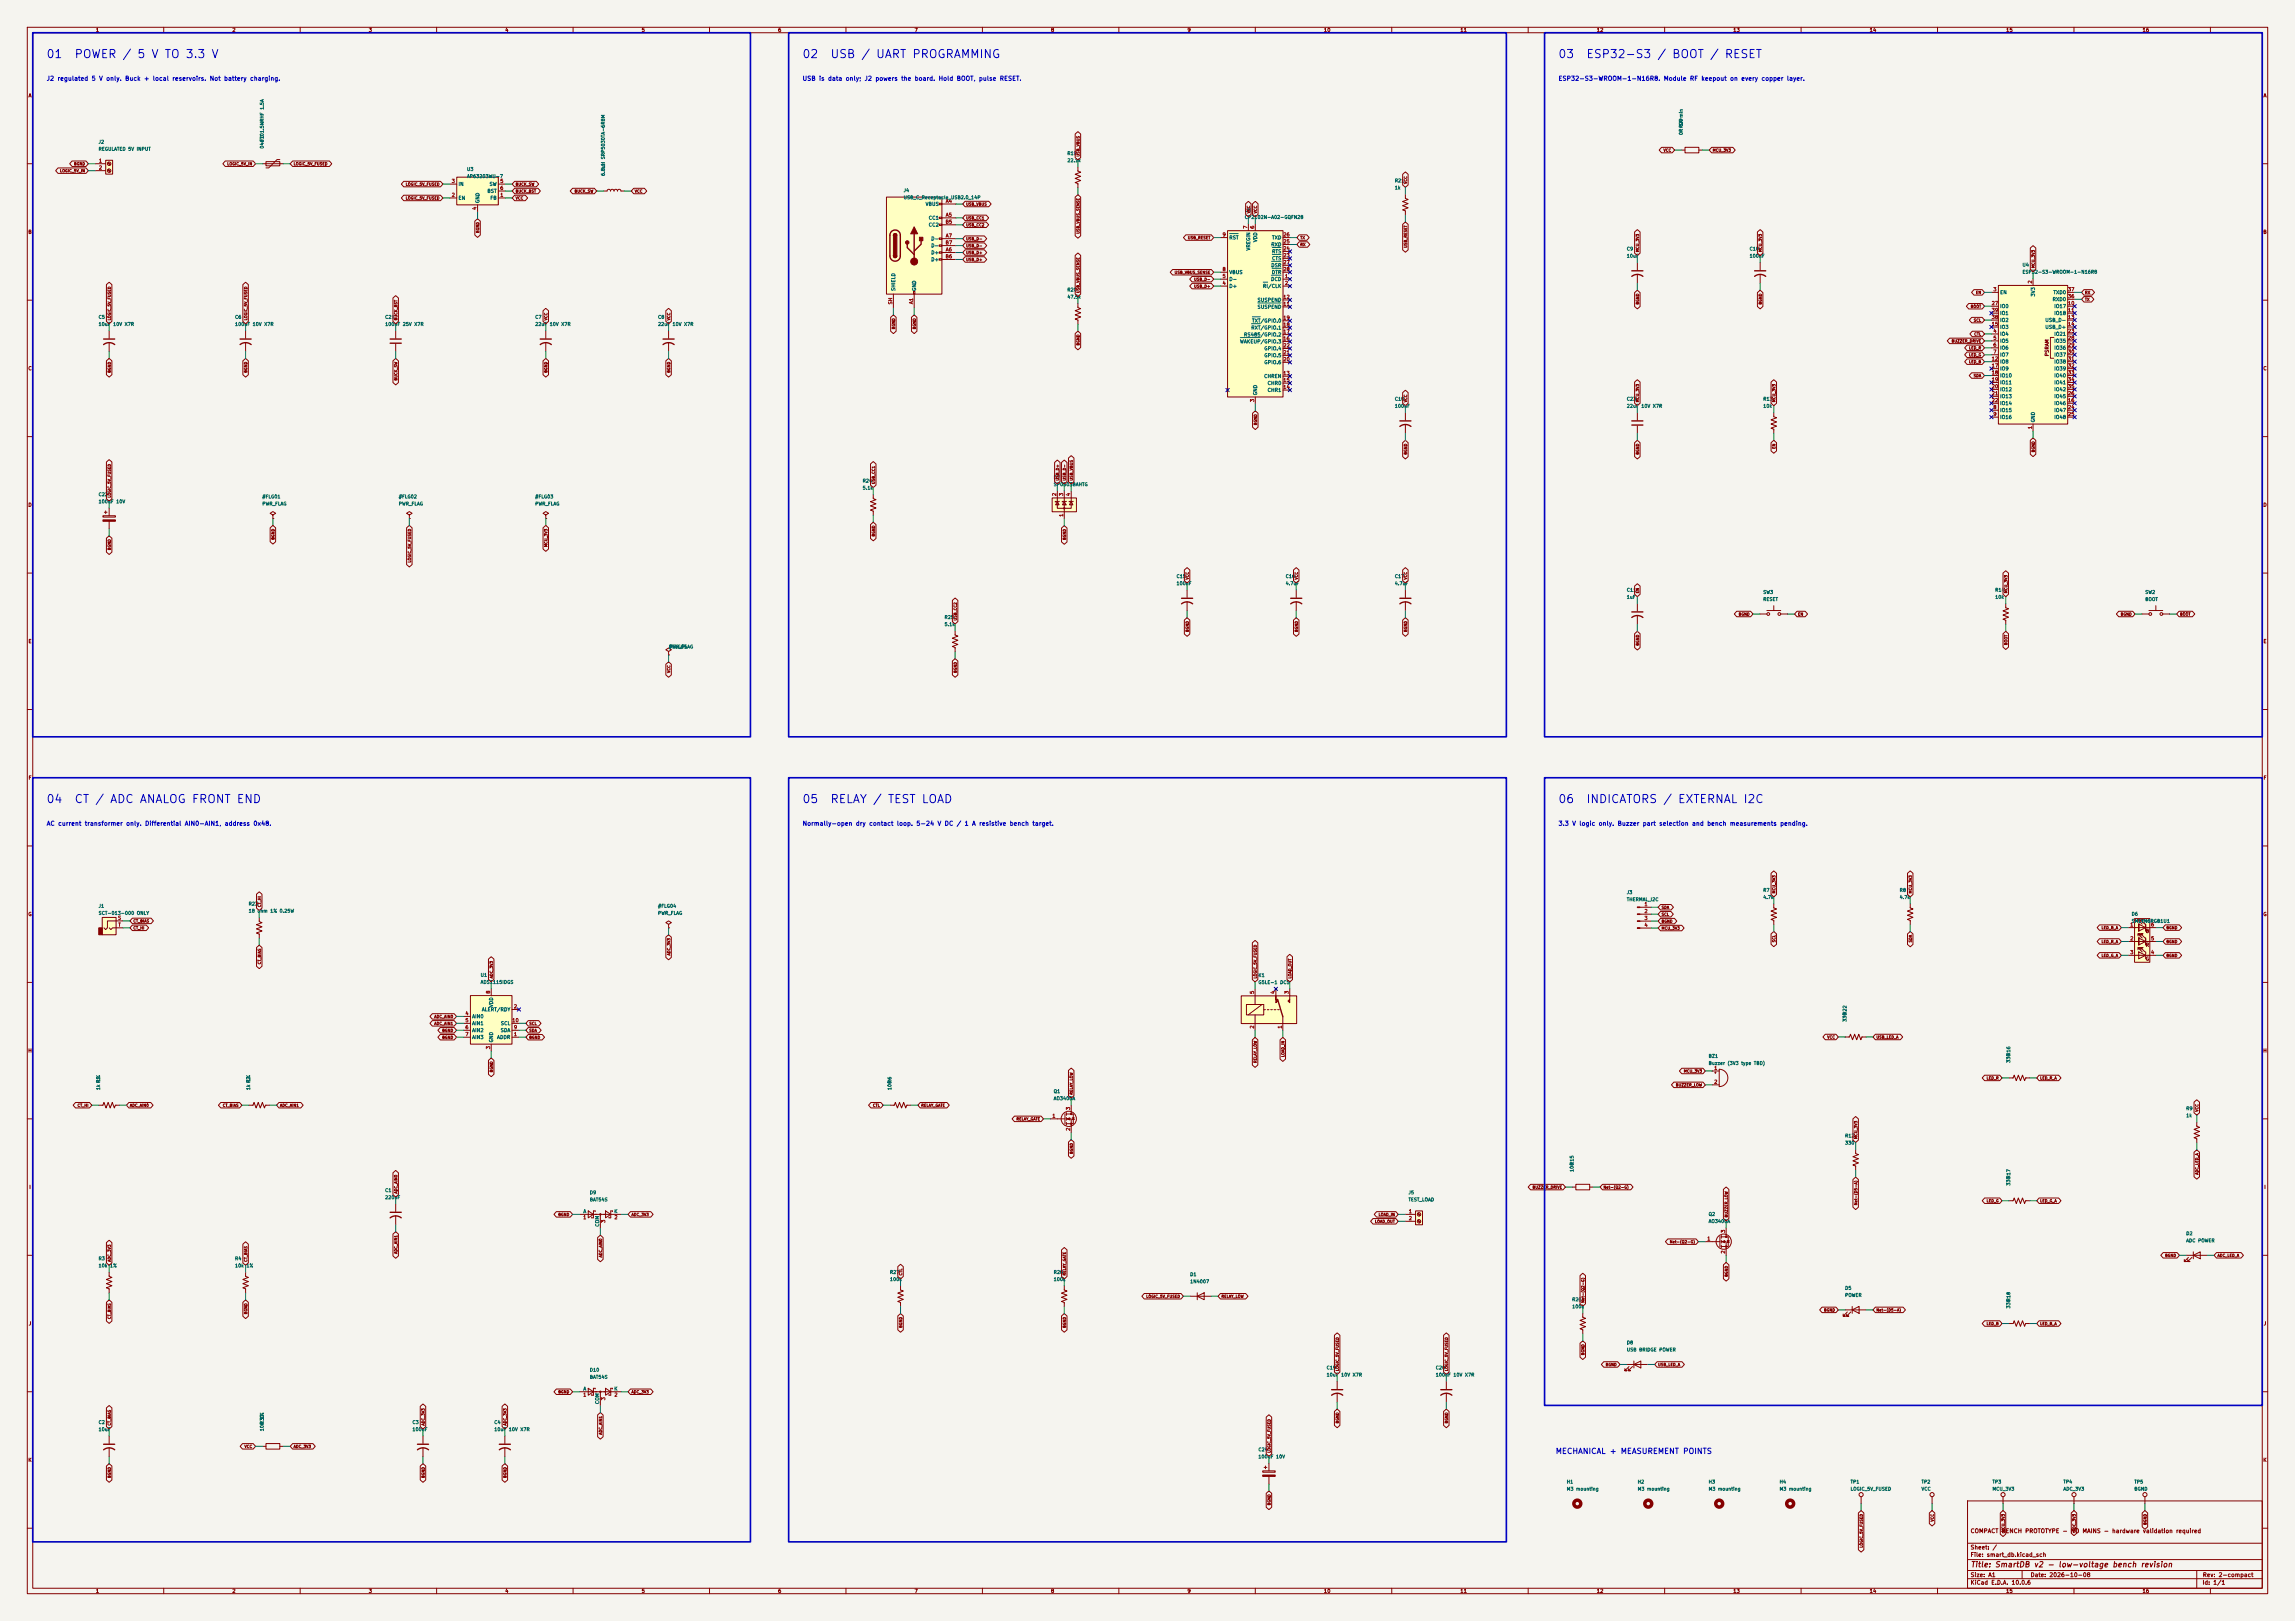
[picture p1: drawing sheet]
<svg xmlns="http://www.w3.org/2000/svg" width="841mm" height="594mm" viewBox="0 0 841 594" stroke-linecap="round" stroke-linejoin="round" font-family="sans-serif">
<defs><g id="words">
<g font-size="3" fill="#0000c2">
<text x="16.8" y="22">01</text>
<text x="27.1" y="22">POWER / 5 V TO 3.3 V</text>
<text x="293.8" y="22">02</text>
<text x="304.1" y="22">USB / UART PROGRAMMING</text>
<text x="570.8" y="22">03</text>
<text x="581.1" y="22">ESP32-S3 / BOOT / RESET</text>
<text x="16.8" y="295">04</text>
<text x="27.1" y="295">CT / ADC ANALOG FRONT END</text>
<text x="293.8" y="295">05</text>
<text x="304.1" y="295">RELAY / TEST LOAD</text>
<text x="570.8" y="295">06</text>
<text x="581.1" y="295">INDICATORS / EXTERNAL I2C</text>
</g>
<text font-size="2" fill="#0000c2" x="569.9" y="533.3">MECHANICAL + MEASUREMENT POINTS</text>
<text font-size="2" fill="#840000" x="722" y="574.8">Title: SmartDB v2 - low-voltage bench revision</text>
<g font-size="1.6" fill="#0000c2">
<text x="16.9" y="30">J2 regulated 5 V only. Buck + local reservoirs. Not battery charging.</text>
<text x="293.9" y="30">USB is data only; J2 powers the board. Hold BOOT, pulse RESET.</text>
<text x="570.9" y="30">ESP32-S3-WROOM-1-N16R8. Module RF keepout on every copper layer.</text>
<text x="16.9" y="303">AC current transformer only. Differential AIN0-AIN1, address 0x48.</text>
<text x="293.9" y="303">Normally-open dry contact loop. 5-24 V DC / 1 A resistive bench target.</text>
<text x="570.9" y="303">3.3 V logic only. Buzzer part selection and bench measurements pending.</text>
</g>
<g font-size="1.5" fill="#840000">
<text x="721.9" y="562.1">COMPACT</text>
<text x="733.3" y="562.1">BENCH PROTOTYPE - NO MAINS - hardware validation required</text>
<text x="721.9" y="568.1">Sheet: /</text>
<text x="721.9" y="570.8">File: smart_db.kicad_sch</text>
<text x="721.9" y="581">KiCad E.D.A. 10.0.6</text>
<text x="721.9" y="578.2">Size: A1</text>
<text x="743.9" y="578.2">Date: 2026-10-08</text>
<text x="806.9" y="581">Id: 1/1</text>
<text x="807" y="578.2">Rev: 2-compact</text>
</g>
<g font-size="1.3" fill="#840000">
<text x="35" y="12">1</text>
<text x="85" y="12">2</text>
<text x="135" y="12">3</text>
<text x="185" y="12">4</text>
<text x="235" y="12">5</text>
<text x="285" y="12">6</text>
<text x="335" y="12">7</text>
<text x="385" y="12">8</text>
<text x="435" y="12">9</text>
<text x="485" y="12">10</text>
<text x="535" y="12">11</text>
<text x="585" y="12">12</text>
<text x="635" y="12">13</text>
<text x="685" y="12">14</text>
<text x="735" y="12">15</text>
<text x="785" y="12">16</text>
<text x="10.3" y="36">A</text>
<text x="829.3" y="36">A</text>
<text x="10.2" y="86">B</text>
<text x="829.2" y="86">B</text>
<text x="751" y="130.7" transform="rotate(-90 751 130.7)">PSRAM</text>
<text x="10.2" y="136">C</text>
<text x="829.2" y="136">C</text>
<text x="10.2" y="186">D</text>
<text x="829.2" y="186">D</text>
<text x="10.3" y="236">E</text>
<text x="829.3" y="236">E</text>
<text x="10.3" y="286">F</text>
<text x="829.3" y="286">F</text>
<text x="10.2" y="336">G</text>
<text x="829.2" y="336">G</text>
<text x="786.1" y="342.2">B</text>
<text x="786.1" y="347.2">R</text>
<text x="786.1" y="352.3">G</text>
<text x="10.2" y="386">H</text>
<text x="829.2" y="386">H</text>
<text x="10.6" y="436">I</text>
<text x="829.6" y="436">I</text>
<text x="10.4" y="486">J</text>
<text x="829.4" y="486">J</text>
<text x="10.2" y="536">K</text>
<text x="829.2" y="536">K</text>
<text x="35" y="584">1</text>
<text x="85" y="584">2</text>
<text x="135" y="584">3</text>
<text x="185" y="584">4</text>
<text x="235" y="584">5</text>
<text x="285" y="584">6</text>
<text x="335" y="584">7</text>
<text x="385" y="584">8</text>
<text x="435" y="584">9</text>
<text x="485" y="584">10</text>
<text x="535" y="584">11</text>
<text x="585" y="584">12</text>
<text x="635" y="584">13</text>
<text x="685" y="584">14</text>
<text x="735" y="584">15</text>
<text x="785" y="584">16</text>
</g>
<g font-size="1.3" fill="#a90000">
<text x="36.1" y="59.9">1</text>
<text x="36.1" y="62.4">2</text>
<text x="165.4" y="67.3">3</text>
<text x="183.2" y="67.3">5</text>
<text x="183.2" y="69.9">6</text>
<text x="165.4" y="72.4">2</text>
<text x="174.9" y="77.1" transform="rotate(-90 174.9 77.1)">4</text>
<text x="183.2" y="72.4">1</text>
<text x="346.4" y="74.6">A4</text>
<text x="346.3" y="82.2">B5</text>
<text x="346.4" y="79.7">A5</text>
<text x="457.3" y="84" transform="rotate(-90 457.3 84)">7</text>
<text x="459.9" y="84" transform="rotate(-90 459.9 84)">6</text>
<text x="346.3" y="89.9">B7</text>
<text x="346.4" y="87.3">A7</text>
<text x="447.8" y="86.9">9</text>
<text x="470.1" y="89.5">25</text>
<text x="470.1" y="86.9">26</text>
<text x="346.3" y="94.9">B6</text>
<text x="346.4" y="92.4">A6</text>
<text x="470.1" y="94.5">23</text>
<text x="470.1" y="92">24</text>
<text x="447.8" y="99.6">8</text>
<text x="470.1" y="97.1">27</text>
<text x="470.1" y="99.6">28</text>
<text x="447.8" y="104.7">4</text>
<text x="447.8" y="102.2">5</text>
<text x="470.7" y="102.2">1</text>
<text x="470.7" y="104.7">2</text>
<text x="730.3" y="107">3</text>
<text x="744.9" y="104.1" transform="rotate(-90 744.9 104.1)">2</text>
<text x="757.6" y="107">37</text>
<text x="327.2" y="111.7" transform="rotate(-90 327.2 111.7)">SH</text>
<text x="334.9" y="111.6" transform="rotate(-90 334.9 111.6)">A1</text>
<text x="470.1" y="112.3">11</text>
<text x="470.1" y="109.8">12</text>
<text x="729.7" y="112.1">27</text>
<text x="757.6" y="112.1">10</text>
<text x="757.6" y="109.5">36</text>
<text x="470.1" y="119.9">18</text>
<text x="470.1" y="117.4">19</text>
<text x="729.7" y="119.7">15</text>
<text x="729.7" y="117.2">38</text>
<text x="729.7" y="114.6">39</text>
<text x="757.6" y="114.6">11</text>
<text x="757.6" y="117.2">13</text>
<text x="757.6" y="119.7">14</text>
<text x="470.1" y="125">16</text>
<text x="470.1" y="122.5">17</text>
<text x="730.3" y="122.2">4</text>
<text x="730.3" y="124.8">5</text>
<text x="757.6" y="122.2">23</text>
<text x="757.6" y="124.8">28</text>
<text x="470.1" y="130.1">21</text>
<text x="470.1" y="127.6">22</text>
<text x="730.3" y="127.3">6</text>
<text x="730.3" y="129.9">7</text>
<text x="757.6" y="127.3">29</text>
<text x="757.6" y="129.9">30</text>
<text x="470.1" y="137.7">13</text>
<text x="470.1" y="132.6">20</text>
<text x="729.7" y="132.4">12</text>
<text x="729.7" y="134.9">17</text>
<text x="729.7" y="137.5">18</text>
<text x="757.6" y="132.4">31</text>
<text x="757.6" y="134.9">32</text>
<text x="757.6" y="137.5">33</text>
<text x="470.1" y="142.8">14</text>
<text x="470.1" y="140.3">15</text>
<text x="729.7" y="140">19</text>
<text x="729.7" y="142.6">20</text>
<text x="757.6" y="140">34</text>
<text x="757.6" y="142.6">35</text>
<text x="459.9" y="147.5" transform="rotate(-90 459.9 147.5)">3</text>
<text x="729.7" y="145.1">21</text>
<text x="729.7" y="147.6">22</text>
<text x="757.6" y="147.6">16</text>
<text x="757.6" y="145.1">26</text>
<text x="730.3" y="150.2">8</text>
<text x="730.3" y="152.7">9</text>
<text x="757.6" y="150.2">24</text>
<text x="757.6" y="152.7">25</text>
<text x="744.9" y="157.4" transform="rotate(-90 744.9 157.4)">1</text>
<text x="387.3" y="181.9" transform="rotate(-90 387.3 181.9)">2</text>
<text x="389.9" y="181.9" transform="rotate(-90 389.9 181.9)">3</text>
<text x="392.4" y="181.9" transform="rotate(-90 392.4 181.9)">4</text>
<text x="389.9" y="189.5" transform="rotate(-90 389.9 189.5)">1</text>
<text x="602.4" y="332.3">1</text>
<text x="602.4" y="334.9">2</text>
<text x="43.1" y="337.3">S</text>
<text x="43.2" y="339.9">T</text>
<text x="602.4" y="337.4">3</text>
<text x="602.4" y="339.9">4</text>
<text x="780.5" y="339.8">1</text>
<text x="788.1" y="339.8">6</text>
<text x="780.5" y="344.9">2</text>
<text x="788.1" y="344.9">5</text>
<text x="780.5" y="349.9">3</text>
<text x="788.1" y="349.9">4</text>
<text x="179.9" y="364.3" transform="rotate(-90 179.9 364.3)">8</text>
<text x="459.8" y="364.4" transform="rotate(-90 459.8 364.4)">5</text>
<text x="467.4" y="364.4" transform="rotate(-90 467.4 364.4)">4</text>
<text x="472.5" y="364.4" transform="rotate(-90 472.5 364.4)">3</text>
<text x="188.2" y="369.8">2</text>
<text x="170.4" y="372.3">4</text>
<text x="170.4" y="374.9">5</text>
<text x="170.4" y="377.4">6</text>
<text x="187.6" y="374.9">10</text>
<text x="188.2" y="377.4">9</text>
<text x="459.8" y="377.1" transform="rotate(-90 459.8 377.1)">2</text>
<text x="469.9" y="377.1" transform="rotate(-90 469.9 377.1)">1</text>
<text x="170.4" y="379.9">7</text>
<text x="188.2" y="379.9">1</text>
<text x="179.9" y="384.6" transform="rotate(-90 179.9 384.6)">3</text>
<text x="628" y="392.3">1</text>
<text x="628" y="397.4">2</text>
<text x="392.4" y="406.9" transform="rotate(-90 392.4 406.9)">3</text>
<text x="385.5" y="409.9">1</text>
<text x="392.4" y="414.5" transform="rotate(-90 392.4 414.5)">2</text>
<text x="213.6" y="447.1">1</text>
<text x="222.1" y="448.3" transform="rotate(-90 222.1 448.3)">3</text>
<text x="225" y="447.1">2</text>
<text x="516.1" y="444.9">1</text>
<text x="516.1" y="447.4">2</text>
<text x="625.5" y="454.9">1</text>
<text x="632.4" y="451.9" transform="rotate(-90 632.4 451.9)">3</text>
<text x="632.4" y="459.5" transform="rotate(-90 632.4 459.5)">2</text>
<text x="213.6" y="512.1">1</text>
<text x="222.1" y="513.3" transform="rotate(-90 222.1 513.3)">3</text>
<text x="225" y="512.1">2</text>
</g>
<g font-size="1.3" fill="#006464">
<text x="167.9" y="68.4">IN</text>
<text x="178.4" y="71">BST</text>
<text x="179.2" y="68.4">SW</text>
<text x="167.9" y="73.5">EN</text>
<text x="176" y="74.6" transform="rotate(-90 176 74.6)">GND</text>
<text x="179.5" y="73.5">FB</text>
<text x="339" y="75.7">VBUS</text>
<text x="340.2" y="80.8">CC1</text>
<text x="340.2" y="83.3">CC2</text>
<text x="341.1" y="88.4">D-</text>
<text x="450.3" y="88">RST</text>
<text x="461" y="88.9" transform="rotate(-90 461 88.9)">VDD</text>
<text x="466" y="88">TXD</text>
<text x="341.1" y="93.5">D+</text>
<text x="341.1" y="91">D-</text>
<text x="458.4" y="92" transform="rotate(-90 458.4 92)">VREGIN</text>
<text x="465.7" y="90.6">RXD</text>
<text x="466" y="95.6">CTS</text>
<text x="466" y="93.1">RTS</text>
<text x="341.1" y="96">D+</text>
<text x="450.3" y="100.7">VBUS</text>
<text x="465.7" y="98.2">DSR</text>
<text x="465.9" y="100.7">DTR</text>
<text x="328.3" y="106.8" transform="rotate(-90 328.3 106.8)">SHIELD</text>
<text x="336" y="106.8" transform="rotate(-90 336 106.8)">GND</text>
<text x="450.3" y="105.8">D+</text>
<text x="450.3" y="103.3">D-</text>
<text x="462.7" y="105.8">RI/CLK</text>
<text x="465.6" y="103.3">DCD</text>
<text x="460.7" y="113.4">SUSPEND</text>
<text x="460.7" y="110.9">SUSPEND</text>
<text x="732.8" y="108.1">EN</text>
<text x="732.8" y="113.2">IO0</text>
<text x="746" y="108.8" transform="rotate(-90 746 108.8)">3V3</text>
<text x="752" y="110.6">RXD0</text>
<text x="752.3" y="108.1">TXD0</text>
<text x="752.6" y="113.2">IO17</text>
<text x="458.7" y="118.5">TXT/GPIO.0</text>
<text x="732.8" y="118.3">IO2</text>
<text x="732.8" y="115.7">IO1</text>
<text x="749.3" y="118.3">USB_D-</text>
<text x="752.6" y="115.7">IO18</text>
<text x="455.7" y="123.6">RS485/GPIO.2</text>
<text x="458.4" y="121">RXT/GPIO.1</text>
<text x="732.8" y="123.3">IO4</text>
<text x="732.8" y="125.9">IO5</text>
<text x="732.8" y="120.8">IO3</text>
<text x="749.3" y="120.8">USB_D+</text>
<text x="752.6" y="123.3">IO21</text>
<text x="752.6" y="125.9">IO35</text>
<text x="454.2" y="126.1">WAKEUP/GPIO.3</text>
<text x="463.1" y="131.2">GPIO.5</text>
<text x="463.1" y="128.7">GPIO.4</text>
<text x="732.8" y="128.4">IO6</text>
<text x="732.8" y="131">IO7</text>
<text x="752.6" y="128.4">IO36</text>
<text x="752.6" y="131">IO37</text>
<text x="463.1" y="133.7">GPIO.6</text>
<text x="732.8" y="133.5">IO8</text>
<text x="732.8" y="136">IO9</text>
<text x="752.6" y="133.5">IO38</text>
<text x="752.6" y="136">IO39</text>
<text x="463.1" y="138.8">CHREN</text>
<text x="464.3" y="143.9">CHR1</text>
<text x="464.3" y="141.4">CHR0</text>
<text x="732.8" y="138.6">IO10</text>
<text x="732.8" y="141.1">IO11</text>
<text x="732.8" y="143.7">IO12</text>
<text x="752.6" y="138.6">IO40</text>
<text x="752.6" y="141.1">IO41</text>
<text x="752.6" y="143.7">IO42</text>
<text x="461" y="145" transform="rotate(-90 461 145)">GND</text>
<text x="732.8" y="146.2">IO13</text>
<text x="732.8" y="148.7">IO14</text>
<text x="752.6" y="148.7">IO46</text>
<text x="752.6" y="146.2">IO45</text>
<text x="732.8" y="151.3">IO15</text>
<text x="732.8" y="153.8">IO16</text>
<text x="746" y="154.9" transform="rotate(-90 746 154.9)">GND</text>
<text x="752.6" y="151.3">IO47</text>
<text x="752.6" y="153.8">IO48</text>
<text x="176.4" y="370.9">ALERT/RDY</text>
<text x="181" y="369.2" transform="rotate(-90 181 369.2)">VDD</text>
<text x="172.9" y="373.4">AIN0</text>
<text x="172.9" y="376">AIN1</text>
<text x="183.4" y="376">SCL</text>
<text x="172.9" y="378.5">AIN2</text>
<text x="172.9" y="381">AIN3</text>
<text x="181" y="382.1" transform="rotate(-90 181 382.1)">GND</text>
<text x="182" y="381">ADDR</text>
<text x="183.3" y="378.5">SDA</text>
<text x="213.6" y="444.9">A</text>
<text x="219.9" y="449.7" transform="rotate(-90 219.9 449.7)">COM</text>
<text x="225" y="444.9">K</text>
<text x="213.6" y="509.9">A</text>
<text x="225" y="509.9">K</text>
<text x="219.9" y="514.7" transform="rotate(-90 219.9 514.7)">COM</text>
</g>
<g font-size="1.2" fill="#006464">
<text x="616.9" y="46.4" transform="rotate(-90 616.9 46.4)">1A</text>
<text x="36" y="52.9">J2</text>
<text x="96.9" y="52" transform="rotate(-90 96.9 52)">F1</text>
<text x="616.9" y="49.6" transform="rotate(-90 616.9 49.6)">0RR29min</text>
<text x="36" y="55.5">REGULATED 5V INPUT</text>
<text x="96.9" y="54.6" transform="rotate(-90 96.9 54.6)">046701.5NRHF 1.5A</text>
<text x="391" y="57.1">R19</text>
<text x="391" y="59.7">22.1k</text>
<text x="171" y="62.9">U3</text>
<text x="171" y="65.5">AP63203WU-7</text>
<text x="221.9" y="64.6" transform="rotate(-90 221.9 64.6)">6.8uH SRP5030TA-6R8M</text>
<text x="221.9" y="62" transform="rotate(-90 221.9 62)">L1</text>
<text x="331" y="70.7">J4</text>
<text x="511" y="67.1">R21</text>
<text x="511" y="69.7">1k</text>
<text x="331" y="73.3">USB_C_Receptacle_USB2.0_14P</text>
<text x="456" y="77.9">U5</text>
<text x="456" y="80.5">CP2102N-A02-GQFN28</text>
<text x="596" y="92.1">C9</text>
<text x="596" y="94.7">10uF</text>
<text x="641" y="92.1">C10</text>
<text x="641" y="94.7">100nF</text>
<text x="741" y="98">U4</text>
<text x="741" y="100.6">ESP32-S3-WROOM-1-N16R8</text>
<text x="391" y="107.1">R20</text>
<text x="391" y="109.7">47.5k</text>
<text x="36" y="117.1">C5</text>
<text x="36" y="119.7">10uF 10V X7R</text>
<text x="86" y="117.1">C6</text>
<text x="86" y="119.7">100nF 10V X7R</text>
<text x="141" y="117.1">C21</text>
<text x="141" y="119.7">100nF 25V X7R</text>
<text x="196" y="117.1">C7</text>
<text x="196" y="119.7">22uF 10V X7R</text>
<text x="241" y="117.1">C8</text>
<text x="241" y="119.7">22uF 10V X7R</text>
<text x="511" y="147.1">C18</text>
<text x="511" y="149.7">100nF</text>
<text x="596" y="147.1">C23</text>
<text x="596" y="149.7">22uF 10V X7R</text>
<text x="646" y="147.1">R13</text>
<text x="646" y="149.7">10k</text>
<text x="316" y="177.1">R24</text>
<text x="316" y="179.7">5.1k</text>
<text x="386" y="175.8">D7</text>
<text x="386" y="178.4">SP0503BAHTG</text>
<text x="36" y="182.1">C22</text>
<text x="36" y="184.7">100uF 10V</text>
<text x="96" y="182.9">#FLG01</text>
<text x="96" y="185.5">PWR_FLAG</text>
<text x="146" y="182.9">#FLG02</text>
<text x="146" y="185.5">PWR_FLAG</text>
<text x="196" y="182.9">#FLG03</text>
<text x="196" y="185.5">PWR_FLAG</text>
<text x="431" y="212.1">C15</text>
<text x="431" y="214.7">100nF</text>
<text x="471" y="212.1">C16</text>
<text x="471" y="214.7">4.7uF</text>
<text x="511" y="212.1">C17</text>
<text x="511" y="214.7">4.7uF</text>
<text x="596" y="217.1">C11</text>
<text x="596" y="219.7">1uF</text>
<text x="646" y="217.9">SW3</text>
<text x="646" y="220.5">RESET</text>
<text x="731" y="217.1">R14</text>
<text x="731" y="219.7">10k</text>
<text x="786" y="217.9">SW2</text>
<text x="786" y="220.5">BOOT</text>
<text x="346" y="227.1">R25</text>
<text x="346" y="229.7">5.1k</text>
<text x="245" y="237.9">#FLG05</text>
<text x="245" y="237.9">PWR_FLAG</text>
<text x="596" y="327.9">J3</text>
<text x="646" y="327.1">R7</text>
<text x="646" y="329.7">4.7k</text>
<text x="696" y="327.1">R8</text>
<text x="696" y="329.7">4.7k</text>
<text x="36" y="332.9">J1</text>
<text x="36" y="335.5">SCT-013-000 ONLY</text>
<text x="91" y="332.1">R23</text>
<text x="91" y="334.7">18 ohm 1% 0.25W</text>
<text x="241" y="332.9">#FLG04</text>
<text x="241" y="335.5">PWR_FLAG</text>
<text x="596" y="330.5">THERMAL_I2C</text>
<text x="781" y="335.8">D6</text>
<text x="781" y="338.4">SMLVN6RGB1U1</text>
<text x="176" y="358.2">U1</text>
<text x="461" y="358.3">K1</text>
<text x="176" y="360.8">ADS1115IDGS</text>
<text x="461" y="360.9">G5LE-1 DC5</text>
<text x="676.9" y="374.6" transform="rotate(-90 676.9 374.6)">330</text>
<text x="676.9" y="372" transform="rotate(-90 676.9 372)">R22</text>
<text x="626" y="387.9">BZ1</text>
<text x="736.9" y="389.6" transform="rotate(-90 736.9 389.6)">330</text>
<text x="736.9" y="387" transform="rotate(-90 736.9 387)">R16</text>
<text x="626" y="390.5">Buzzer (3V3 type TBD)</text>
<text x="36.9" y="399.6" transform="rotate(-90 36.9 399.6)">1k R1</text>
<text x="36.9" y="396.6" transform="rotate(-90 36.9 396.6)">1%</text>
<text x="91.9" y="399.6" transform="rotate(-90 91.9 399.6)">1k R2</text>
<text x="91.9" y="396.6" transform="rotate(-90 91.9 396.6)">1%</text>
<text x="326.9" y="399.6" transform="rotate(-90 326.9 399.6)">100</text>
<text x="326.9" y="397" transform="rotate(-90 326.9 397)">R6</text>
<text x="386" y="400.8">Q1</text>
<text x="386" y="403.4">AO3400A</text>
<text x="801" y="407.1">R9</text>
<text x="801" y="409.7">1k</text>
<text x="676" y="417.1">R12</text>
<text x="676" y="419.7">330</text>
<text x="576.9" y="429.6" transform="rotate(-90 576.9 429.6)">100</text>
<text x="576.9" y="427" transform="rotate(-90 576.9 427)">R15</text>
<text x="141" y="437.1">C1</text>
<text x="216" y="437.9">D9</text>
<text x="516" y="437.9">J5</text>
<text x="736.9" y="434.6" transform="rotate(-90 736.9 434.6)">330</text>
<text x="736.9" y="432" transform="rotate(-90 736.9 432)">R17</text>
<text x="141" y="439.7">220nF</text>
<text x="216" y="440.5">BAT54S</text>
<text x="516" y="440.5">TEST_LOAD</text>
<text x="626" y="445.8">Q2</text>
<text x="626" y="448.4">AO3400A</text>
<text x="801" y="452.9">D2</text>
<text x="801" y="455.5">ADC POWER</text>
<text x="36" y="462.1">R3</text>
<text x="36" y="464.7">10k</text>
<text x="40.2" y="464.7">1%</text>
<text x="86" y="462.1">R4</text>
<text x="86" y="464.7">10k</text>
<text x="90.2" y="464.7">1%</text>
<text x="326" y="467.1">R27</text>
<text x="386" y="467.1">R28</text>
<text x="436" y="467.9">D1</text>
<text x="326" y="469.7">100k</text>
<text x="386" y="469.7">100k</text>
<text x="436" y="470.5">1N4007</text>
<text x="676" y="472.9">D5</text>
<text x="576" y="477.1">R26</text>
<text x="576" y="479.7">100k</text>
<text x="676" y="475.5">POWER</text>
<text x="736.9" y="479.6" transform="rotate(-90 736.9 479.6)">330</text>
<text x="736.9" y="477" transform="rotate(-90 736.9 477)">R18</text>
<text x="596" y="492.9">D8</text>
<text x="596" y="495.5">USB BRIDGE POWER</text>
<text x="216" y="502.9">D10</text>
<text x="486" y="502.1">C19</text>
<text x="526" y="502.1">C20</text>
<text x="216" y="505.5">BAT54S</text>
<text x="486" y="504.7">10uF 10V X7R</text>
<text x="526" y="504.7">100nF 10V X7R</text>
<text x="36" y="522.1">C2</text>
<text x="36" y="524.7">10uF</text>
<text x="96.9" y="524.6" transform="rotate(-90 96.9 524.6)">10R 1%</text>
<text x="96.9" y="522" transform="rotate(-90 96.9 522)">R30</text>
<text x="151" y="522.1">C3</text>
<text x="151" y="524.7">100nF</text>
<text x="181" y="522.1">C4</text>
<text x="181" y="524.7">10uF 10V X7R</text>
<text x="461" y="532.1">C24</text>
<text x="461" y="534.7">100uF 10V</text>
<text x="574" y="543.9">H1</text>
<text x="600" y="543.9">H2</text>
<text x="626" y="543.9">H3</text>
<text x="652" y="543.9">H4</text>
<text x="678" y="543.9">TP1</text>
<text x="704" y="543.9">TP2</text>
<text x="730" y="543.9">TP3</text>
<text x="756" y="543.9">TP4</text>
<text x="782" y="543.9">TP5</text>
<text x="574" y="546.5">M3 mounting</text>
<text x="600" y="546.5">M3 mounting</text>
<text x="626" y="546.5">M3 mounting</text>
<text x="652" y="546.5">M3 mounting</text>
<text x="678" y="546.5">LOGIC_5V_FUSED</text>
<text x="704" y="546.5">VCC</text>
<text x="730" y="546.5">MCU_3V3</text>
<text x="756" y="546.5">ADC_3V3</text>
<text x="782" y="546.5">BGND</text>
</g>
<g font-size="1" fill="#840000">
<text x="395.8" y="57.5" transform="rotate(-90 395.8 57.5)">USB_VBUS</text>
<text x="609.5" y="55.8">VCC</text>
<text x="627.5" y="55.8">MCU_3V3</text>
<text x="21.9" y="63.4">LOGIC_5V_IN</text>
<text x="27" y="60.8">BGND</text>
<text x="83.1" y="60.8">LOGIC_5V_IN</text>
<text x="107.5" y="60.8">LOGIC_5V_FUSED</text>
<text x="148.5" y="68.3">LOGIC_5V_FUSED</text>
<text x="188.8" y="68.3">BUCK_SW</text>
<text x="188.8" y="70.8">BUCK_BST</text>
<text x="210.4" y="70.8">BUCK_SW</text>
<text x="232.5" y="70.8">VCC</text>
<text x="515.8" y="67.5" transform="rotate(-90 515.8 67.5)">VCC</text>
<text x="148.5" y="73.4">LOGIC_5V_FUSED</text>
<text x="188.8" y="73.4">VCC</text>
<text x="353.9" y="75.6">USB_VBUS</text>
<text x="353.9" y="80.7">USB_CC1</text>
<text x="353.9" y="83.2">USB_CC2</text>
<text x="458.3" y="78.3" transform="rotate(-90 458.3 78.3)">VCC</text>
<text x="460.8" y="78.3" transform="rotate(-90 460.8 78.3)">VCC</text>
<text x="175.8" y="85.5" transform="rotate(-90 175.8 85.5)">BGND</text>
<text x="353.9" y="88.3">USB_D-</text>
<text x="395.8" y="85.8" transform="rotate(-90 395.8 85.8)">USB_VBUS_SENSE</text>
<text x="435.1" y="87.9">USB_RESET</text>
<text x="476.4" y="87.9">TX</text>
<text x="353.9" y="90.8">USB_D-</text>
<text x="353.9" y="93.4">USB_D+</text>
<text x="353.9" y="95.9">USB_D+</text>
<text x="476.4" y="90.4">RX</text>
<text x="515.8" y="91" transform="rotate(-90 515.8 91)">USB_RESET</text>
<text x="600.8" y="92.5" transform="rotate(-90 600.8 92.5)">MCU_3V3</text>
<text x="645.8" y="92.5" transform="rotate(-90 645.8 92.5)">MCU_3V3</text>
<text x="430.3" y="100.6">USB_VBUS_SENSE</text>
<text x="745.8" y="98.4" transform="rotate(-90 745.8 98.4)">MCU_3V3</text>
<text x="395.8" y="107.5" transform="rotate(-90 395.8 107.5)">USB_VBUS_SENSE</text>
<text x="437.4" y="105.7">USB_D+</text>
<text x="437.4" y="103.1">USB_D-</text>
<text x="723.9" y="108">EN</text>
<text x="763.9" y="108">RX</text>
<text x="600.8" y="111.7" transform="rotate(-90 600.8 111.7)">BGND</text>
<text x="645.8" y="111.7" transform="rotate(-90 645.8 111.7)">BGND</text>
<text x="722" y="113">BOOT</text>
<text x="763.9" y="110.5">TX</text>
<text x="40.8" y="117.5" transform="rotate(-90 40.8 117.5)">LOGIC_5V_FUSED</text>
<text x="90.8" y="117.5" transform="rotate(-90 90.8 117.5)">LOGIC_5V_FUSED</text>
<text x="145.8" y="117.5" transform="rotate(-90 145.8 117.5)">BUCK_BST</text>
<text x="200.8" y="117.5" transform="rotate(-90 200.8 117.5)">VCC</text>
<text x="245.8" y="117.5" transform="rotate(-90 245.8 117.5)">VCC</text>
<text x="723.1" y="118.1">SCL</text>
<text x="328.2" y="120.8" transform="rotate(-90 328.2 120.8)">BGND</text>
<text x="335.8" y="120.8" transform="rotate(-90 335.8 120.8)">BGND</text>
<text x="715" y="125.7">BUZZER_DRIVE</text>
<text x="723.3" y="123.2">CTL</text>
<text x="395.8" y="126.7" transform="rotate(-90 395.8 126.7)">BGND</text>
<text x="721.4" y="130.8">LED_G</text>
<text x="721.4" y="128.3">LED_R</text>
<text x="40.8" y="136.7" transform="rotate(-90 40.8 136.7)">BGND</text>
<text x="90.8" y="136.7" transform="rotate(-90 90.8 136.7)">BGND</text>
<text x="200.8" y="136.7" transform="rotate(-90 200.8 136.7)">BGND</text>
<text x="245.8" y="136.7" transform="rotate(-90 245.8 136.7)">BGND</text>
<text x="721.4" y="133.4">LED_B</text>
<text x="145.8" y="139.6" transform="rotate(-90 145.8 139.6)">BUCK_SW</text>
<text x="723.1" y="138.4">SDA</text>
<text x="515.8" y="147.5" transform="rotate(-90 515.8 147.5)">VCC</text>
<text x="600.8" y="147.5" transform="rotate(-90 600.8 147.5)">MCU_3V3</text>
<text x="650.8" y="147.5" transform="rotate(-90 650.8 147.5)">MCU_3V3</text>
<text x="460.8" y="155.9" transform="rotate(-90 460.8 155.9)">BGND</text>
<text x="515.8" y="166.7" transform="rotate(-90 515.8 166.7)">BGND</text>
<text x="600.8" y="166.7" transform="rotate(-90 600.8 166.7)">BGND</text>
<text x="650.8" y="164.6" transform="rotate(-90 650.8 164.6)">EN</text>
<text x="745.8" y="165.9" transform="rotate(-90 745.8 165.9)">BGND</text>
<text x="320.8" y="177.5" transform="rotate(-90 320.8 177.5)">USB_CC1</text>
<text x="388.3" y="176.3" transform="rotate(-90 388.3 176.3)">USB_D+</text>
<text x="390.8" y="176.3" transform="rotate(-90 390.8 176.3)">USB_D-</text>
<text x="393.4" y="176.3" transform="rotate(-90 393.4 176.3)">USB_VBUS</text>
<text x="40.8" y="182.5" transform="rotate(-90 40.8 182.5)">LOGIC_5V_FUSED</text>
<text x="100.8" y="197.9" transform="rotate(-90 100.8 197.9)">BGND</text>
<text x="320.8" y="196.7" transform="rotate(-90 320.8 196.7)">BGND</text>
<text x="390.8" y="198" transform="rotate(-90 390.8 198)">BGND</text>
<text x="40.8" y="201.7" transform="rotate(-90 40.8 201.7)">BGND</text>
<text x="200.8" y="200.6" transform="rotate(-90 200.8 200.6)">MCU_3V3</text>
<text x="150.8" y="206.3" transform="rotate(-90 150.8 206.3)">LOGIC_5V_FUSED</text>
<text x="435.8" y="212.5" transform="rotate(-90 435.8 212.5)">VCC</text>
<text x="475.8" y="212.5" transform="rotate(-90 475.8 212.5)">VCC</text>
<text x="515.8" y="212.5" transform="rotate(-90 515.8 212.5)">VCC</text>
<text x="600.8" y="217.5" transform="rotate(-90 600.8 217.5)">EN</text>
<text x="735.8" y="217.5" transform="rotate(-90 735.8 217.5)">MCU_3V3</text>
<text x="350.8" y="227.5" transform="rotate(-90 350.8 227.5)">USB_CC2</text>
<text x="637" y="225.8">BGND</text>
<text x="658.7" y="225.8">EN</text>
<text x="777" y="225.8">BGND</text>
<text x="798.7" y="225.8">BOOT</text>
<text x="435.8" y="231.7" transform="rotate(-90 435.8 231.7)">BGND</text>
<text x="475.8" y="231.7" transform="rotate(-90 475.8 231.7)">BGND</text>
<text x="515.8" y="231.7" transform="rotate(-90 515.8 231.7)">BGND</text>
<text x="600.8" y="236.7" transform="rotate(-90 600.8 236.7)">BGND</text>
<text x="735.8" y="236.5" transform="rotate(-90 735.8 236.5)">BOOT</text>
<text x="245.8" y="246.7" transform="rotate(-90 245.8 246.7)">VCC</text>
<text x="350.8" y="246.7" transform="rotate(-90 350.8 246.7)">BGND</text>
<text x="650.8" y="327.5" transform="rotate(-90 650.8 327.5)">MCU_3V3</text>
<text x="700.8" y="327.5" transform="rotate(-90 700.8 327.5)">MCU_3V3</text>
<text x="95.8" y="332.5" transform="rotate(-90 95.8 332.5)">CT_HI</text>
<text x="608.7" y="335.8">SCL</text>
<text x="608.7" y="333.3">SDA</text>
<text x="48.7" y="338.3">CT_BIAS</text>
<text x="48.7" y="340.8">CT_HI</text>
<text x="608.7" y="340.9">MCU_3V3</text>
<text x="608.7" y="338.4">BGND</text>
<text x="770" y="340.7">LED_B_A</text>
<text x="793.7" y="340.7">BGND</text>
<text x="650.8" y="345.4" transform="rotate(-90 650.8 345.4)">SCL</text>
<text x="700.8" y="345.5" transform="rotate(-90 700.8 345.5)">SDA</text>
<text x="770" y="345.8">LED_R_A</text>
<text x="793.7" y="345.8">BGND</text>
<text x="95.8" y="353.5" transform="rotate(-90 95.8 353.5)">CT_BIAS</text>
<text x="245.8" y="350.2" transform="rotate(-90 245.8 350.2)">ADC_3V3</text>
<text x="770" y="350.9">LED_G_A</text>
<text x="793.7" y="350.9">BGND</text>
<text x="180.8" y="358.6" transform="rotate(-90 180.8 358.6)">ADC_3V3</text>
<text x="460.7" y="358.7" transform="rotate(-90 460.7 358.7)">LOGIC_5V_FUSED</text>
<text x="473.4" y="358.7" transform="rotate(-90 473.4 358.7)">LOAD_OUT</text>
<text x="159" y="375.8">ADC_AIN1</text>
<text x="159" y="373.3">ADC_AIN0</text>
<text x="193.8" y="375.8">SCL</text>
<text x="161.9" y="380.9">BGND</text>
<text x="161.9" y="378.4">BGND</text>
<text x="193.8" y="380.9">BGND</text>
<text x="193.8" y="378.4">SDA</text>
<text x="669.5" y="380.8">VCC</text>
<text x="687.5" y="380.8">USB_LED_A</text>
<text x="460.7" y="389.7" transform="rotate(-90 460.7 389.7)">RELAY_LOW</text>
<text x="470.9" y="387.5" transform="rotate(-90 470.9 387.5)">LOAD_IN</text>
<text x="180.8" y="393.1" transform="rotate(-90 180.8 393.1)">BGND</text>
<text x="616.9" y="393.3">MCU_3V3</text>
<text x="727.8" y="395.8">LED_R</text>
<text x="747.5" y="395.8">LED_R_A</text>
<text x="393.4" y="401.3" transform="rotate(-90 393.4 401.3)">RELAY_LOW</text>
<text x="614" y="398.4">BUZZER_LOW</text>
<text x="28.3" y="405.8">CT_HI</text>
<text x="47.5" y="405.8">ADC_AIN0</text>
<text x="81.5" y="405.8">CT_BIAS</text>
<text x="102.5" y="405.8">ADC_AIN1</text>
<text x="319.8" y="405.8">CTL</text>
<text x="337.5" y="405.8">RELAY_GATE</text>
<text x="805.8" y="407.5" transform="rotate(-90 805.8 407.5)">VCC</text>
<text x="372.3" y="410.8">RELAY_GATE</text>
<text x="680.8" y="417.5" transform="rotate(-90 680.8 417.5)">MCU_3V3</text>
<text x="393.4" y="423" transform="rotate(-90 393.4 423)">BGND</text>
<text x="805.8" y="430.6" transform="rotate(-90 805.8 430.6)">ADC_LED_A</text>
<text x="145.8" y="437.5" transform="rotate(-90 145.8 437.5)">ADC_AIN0</text>
<text x="561.5" y="435.8">BUZZER_DRIVE</text>
<text x="587.5" y="435.8">Net-(Q2-G)</text>
<text x="680.8" y="441.8" transform="rotate(-90 680.8 441.8)">Net-(D5-A)</text>
<text x="727.8" y="440.8">LED_G</text>
<text x="747.5" y="440.8">LED_G_A</text>
<text x="204.5" y="445.8">BGND</text>
<text x="231.3" y="445.8">ADC_3V3</text>
<text x="503.7" y="448.4">LOAD_OUT</text>
<text x="505.1" y="445.8">LOAD_IN</text>
<text x="633.4" y="446.3" transform="rotate(-90 633.4 446.3)">BUZZER_LOW</text>
<text x="611.8" y="455.8">Net-(Q2-G)</text>
<text x="145.8" y="459.6" transform="rotate(-90 145.8 459.6)">ADC_AIN1</text>
<text x="220.8" y="460.9" transform="rotate(-90 220.8 460.9)">ADC_AIN0</text>
<text x="793.3" y="460.8">BGND</text>
<text x="812.5" y="460.8">ADC_LED_A</text>
<text x="40.8" y="462.5" transform="rotate(-90 40.8 462.5)">ADC_3V3</text>
<text x="90.8" y="462.5" transform="rotate(-90 90.8 462.5)">CT_BIAS</text>
<text x="330.8" y="467.5" transform="rotate(-90 330.8 467.5)">CTL</text>
<text x="390.8" y="467.5" transform="rotate(-90 390.8 467.5)">RELAY_GATE</text>
<text x="633.4" y="468" transform="rotate(-90 633.4 468)">BGND</text>
<text x="419.9" y="475.8">LOGIC_5V_FUSED</text>
<text x="447.5" y="475.8">RELAY_LOW</text>
<text x="580.8" y="477.5" transform="rotate(-90 580.8 477.5)">Net-(Q2-G)</text>
<text x="40.8" y="483.5" transform="rotate(-90 40.8 483.5)">CT_BIAS</text>
<text x="90.8" y="481.7" transform="rotate(-90 90.8 481.7)">BGND</text>
<text x="668.3" y="480.8">BGND</text>
<text x="687.5" y="480.8">Net-(D5-A)</text>
<text x="727.8" y="485.8">LED_B</text>
<text x="747.5" y="485.8">LED_B_A</text>
<text x="330.8" y="486.7" transform="rotate(-90 330.8 486.7)">BGND</text>
<text x="390.8" y="486.7" transform="rotate(-90 390.8 486.7)">BGND</text>
<text x="580.8" y="496.7" transform="rotate(-90 580.8 496.7)">BGND</text>
<text x="490.8" y="502.5" transform="rotate(-90 490.8 502.5)">LOGIC_5V_FUSED</text>
<text x="530.8" y="502.5" transform="rotate(-90 530.8 502.5)">LOGIC_5V_FUSED</text>
<text x="588.3" y="500.8">BGND</text>
<text x="607.5" y="500.8">USB_LED_A</text>
<text x="204.5" y="510.8">BGND</text>
<text x="231.3" y="510.8">ADC_3V3</text>
<text x="490.8" y="521.7" transform="rotate(-90 490.8 521.7)">BGND</text>
<text x="530.8" y="521.7" transform="rotate(-90 530.8 521.7)">BGND</text>
<text x="40.8" y="522.5" transform="rotate(-90 40.8 522.5)">CT_BIAS</text>
<text x="155.8" y="522.5" transform="rotate(-90 155.8 522.5)">ADC_3V3</text>
<text x="185.8" y="522.5" transform="rotate(-90 185.8 522.5)">ADC_3V3</text>
<text x="220.8" y="525.9" transform="rotate(-90 220.8 525.9)">ADC_AIN1</text>
<text x="89.5" y="530.8">VCC</text>
<text x="107.5" y="530.8">ADC_3V3</text>
<text x="465.8" y="532.5" transform="rotate(-90 465.8 532.5)">LOGIC_5V_FUSED</text>
<text x="40.8" y="541.7" transform="rotate(-90 40.8 541.7)">BGND</text>
<text x="155.8" y="541.7" transform="rotate(-90 155.8 541.7)">BGND</text>
<text x="185.8" y="541.7" transform="rotate(-90 185.8 541.7)">BGND</text>
<text x="465.8" y="551.7" transform="rotate(-90 465.8 551.7)">BGND</text>
<text x="708.8" y="557.7" transform="rotate(-90 708.8 557.7)">VCC</text>
<text x="734.8" y="561.6" transform="rotate(-90 734.8 561.6)">MCU_3V3</text>
<text x="760.8" y="561.2" transform="rotate(-90 760.8 561.2)">ADC_3V3</text>
<text x="786.8" y="558.9" transform="rotate(-90 786.8 558.9)">BGND</text>
<text x="682.8" y="567.3" transform="rotate(-90 682.8 567.3)">LOGIC_5V_FUSED</text>
</g>
</g></defs>
<path d="M0 0h841v594h-841z" fill="#f5f4ef" stroke="#f5f4ef" stroke-width=".37"/>
<g fill="none" stroke="#840000" stroke-width=".37">
<path d="M10 10h821v574h-821zM12 12h817v570h-817zM60 10v2M110 10v2M160 10v2M210 10v2M260 10v2M310 10v2M360 10v2M410 10v2M460 10v2M510 10v2"/>
<path d="M560 10v2M610 10v2M660 10v2M710 10v2M760 10v2M810 10v2M10 60h2M829 60h2M10 110h2M829 110h2M10 160h2M829 160h2"/>
<path d="M10 210h2M829 210h2M10 260h2M829 260h2M10 310h2M829 310h2M10 360h2M829 360h2M10 410h2M829 410h2M10 460h2M829 460h2"/>
<path d="M10 510h2M829 510h2M10 560h2M721 550h108v32h-108zM829 560h2M721 578.5h108M721 575.5h108M721 571.5h108M721 565.5h108M741 575.5v3M805 575.5v6.5M60 582v2"/>
<path d="M110 582v2M160 582v2M210 582v2M260 582v2M310 582v2M360 582v2M410 582v2M460 582v2M510 582v2M560 582v2M610 582v2M660 582v2"/>
<path d="M710 582v2M760 582v2M810 582v2"/>
</g>
<path d="M167.4 64.9h15.2v10.2h-15.2z" fill="#ffffc2"/>
<g fill="none" stroke="#840000" stroke-width=".37">
<path d="M164.8 72.5h2.6M164.8 67.5h2.6M167.4 64.9h15.2v10.2h-15.2zM175 75.1v2.5M182.6 72.5h2.6M182.6 67.5h2.6M182.6 70h2.6M200 188.7l1-.6-1-.6-1 .6 1 .6v1.3M200 190h.1M700 331.2v1.5l1 .4-2 .8 2 .7-2 .8 2 .7-2 .8 1 .4v1.5M436.2 475h7.6M438.7 475l2.6-1.3v2.6z"/>
<path d="M438.7 473.7v2.6"/>
</g>
<path d="M782.2 336.6h5.6v16h-5.6z" fill="#ffffc2"/>
<g fill="none" stroke="#840000" stroke-width=".37">
<path d="M96.2 60h7.6M97.5 59.2h5v1.6h-5zM102.5 58.5h-1l-3 3h-1M221.2 70h1.3l.1-.4 .5-.2 .4 .2 .2 .4 .6-.6 .5 .1 .2 .5 .2-.5 .6-.1 .5 .6 .2-.4 .4-.2 .5 .2 .1 .4h1.3M145 121.2v2.8M145 126v2.8M245 238.7l1-.6-1-.6-1 .6 1 .6v1.3M245 240h.1M600 221.2v2.8M600 225.5v3.3M735 221.2v1.5l1 .4-2 .8 2 .7-2 .8 2 .7-2 .8 1 .4v1.5M784.9 225h2.6"/>
<path d="M787.5 223.7h5M790 222v1.7M792.5 225h2.6M600.9 332.5h4.2M600.9 335h4.2M600.9 337.5h4.2M650 331.2v1.5l1 .4-2 .8 2 .7-2 .8 2 .7-2 .8 1 .4v1.5M779.9 339.9h10.2M782.2 336.6h5.6v16h-5.6zM783.5 337.9v-.8h.7h-.7l1.5 1.5M783.7 338.6h.1M783.7 338.6l2.6 1.3-2.6 1.3z"/>
<path d="M783.7 338.6v2.6zM784.5 337.9v-.8h.8h-.8l1.5 1.5M786.3 338.6v2.6zM600.9 340.1h4.2M779.9 345h10.2M779.9 350.1h10.2M783.5 343v-.8h.7h-.7l1.5 1.5M783.5 348v-.7h.7h-.7l1.5 1.5M783.7 343.7h.1M783.7 343.7l2.6 1.3-2.6 1.3zM783.7 343.7v2.6zM783.7 348.8l2.6 1.3-2.6 1.2z"/>
<path d="M784.5 343v-.8h.8h-.8l1.5 1.5M784.5 348v-.7h.8h-.8l1.5 1.5M786.3 343.7v2.6zM786.3 348.8v2.5M736.2 395h1.5l.4-1 .8 2 .7-2 .8 2 .7-2 .8 2 .4-1h1.5M805 411.2v1.5l1 .4-2 .8 2 .7-2 .8 2 .7-2 .8 1 .4v1.5M736.2 440h1.5l.4-1 .8 2 .7-2 .8 2 .7-2 .8 2 .4-1h1.5M801.2 460h7.6M803.7 460l2.6-1.3v2.6zM803.7 458.7v2.6M802 460.8l-1.6 1.5h.8h-.8v-.8M803.2 460.8l-1.5 1.5h.8h-.8v-.8"/>
<path d="M462.7 539h4.6v.5h-4.6zM463.2 537.7h1M463.7 537.2v1M465 536.2v2.8M465 541v2.8"/>
<circle cx="788" cy="225" r=".51"/>
<circle cx="792" cy="225" r=".51"/>
</g>
<g fill="#840000" stroke="#840000" stroke-width=".37">
<path d="M600 332.3h.9v.3h-.9z"/>
<path d="M600 334.9h.9v.2h-.9z"/>
<path d="M600 337.4h.9v.3h-.9z"/>
<path d="M600 340h.9v.2h-.9z"/>
<path d="M462.7 540.5h4.6v.5h-4.6z"/>
</g>
<path d="M143 124.2h4M143 125.8h4M598 226.3a3.2 3.2 0 0 1 4 0M598 224.2h4" fill="none" stroke="#840000" stroke-width=".51"/>
<path d="M38.7 58.7h2.6v5.1h-2.6z" fill="#ffffc2"/>
<g fill="none" stroke="#840000" stroke-width=".37">
<path d="M34.9 60h3.8M38.7 58.7h2.6v5.1h-2.6zM39.5 59.7l.8 .8M39.6 59.5l.9 .8M34.9 62.5h3.8M39.5 62.2l.8 .8M39.6 62l.9 .9M40 121.2v2.8M40 125.5v3.3M90 121.2v2.8M90 125.5v3.3M600 151.2v2.8"/>
<path d="M600 156v2.8M650 151.2v1.5l1 .4-2 .8 2 .7-2 .8 2 .7-2 .8 1 .4v1.5M37.7 189h4.6v.5h-4.6zM38.2 187.7h1M38.7 187.2v1M40 186.2v2.8M40 191v2.8M320 181.2v1.5l1 .4-2 .8 2 .7-2 .8 2 .7-2 .8 1 .4v1.5M644.9 225h2.6M647.5 223.7h5M650 222v1.7M652.5 225h2.6"/>
<path d="M680 421.2v1.5l1 .4-2 .8 2 .7-2 .8 2 .7-2 .8 1 .4v1.5"/>
<circle cx="40" cy="60" r=".63"/>
<circle cx="40" cy="62.5" r=".63"/>
<circle cx="648" cy="225" r=".51"/>
<circle cx="652" cy="225" r=".51"/>
</g>
<path d="M38 126.3a3.2 3.2 0 0 1 4 0M38 124.2h4M88 124.2h4M88 126.3a3.2 3.2 0 0 1 4 0M598 154.2h4M598 155.8h4" fill="none" stroke="#840000" stroke-width=".51"/>
<path d="M37.7 190.5h4.6v.5h-4.6z" fill="#840000" stroke="#840000" stroke-width=".37"/>
<path d="M37.5 336.2h5v6.3h-5z" fill="#ffffc2"/>
<path d="M36.2 340h1.3v2.5h-1.3z" fill="#840000" stroke="#840000" stroke-width=".37"/>
<path d="M37.5 336.2h5v6.3h-5zM40 340l.6 .6 .7-.6h3.8M45.1 337.5h-5.7v2.5l-.7 .6-.6-.6" fill="none" stroke="#840000" stroke-width=".37"/>
<path d="M172.4 364.8h15.2v17.8h-15.2z" fill="#ffffc2"/>
<g fill="none" stroke="#840000" stroke-width=".37">
<path d="M150 188.7l1-.6-1-.6-1 .6 1 .6v1.3M150 190h.1M95 336.2v1.5l1 .4-2 .8 2 .7-2 .8 2 .7-2 .8 1 .4v1.5M245 338.7l1-.6-1-.6-1 .6 1 .6v1.3M245 340h.1M169.8 372.5h2.6M169.8 375h2.6M169.8 377.5h2.6M172.4 364.8h15.2v17.8h-15.2zM180 362.3v2.5M187.6 369.9h2.6M187.6 375h2.6"/>
<path d="M187.6 377.5h2.6M169.8 380.1h2.6M180 382.6v2.6M187.6 380.1h2.6M36.2 405h1.5l.4-1 .8 2 .7-2 .8 2 .7-2 .8 2 .4-1h1.5M91.2 405h1.5l.4-1 .8 2 .7-2 .8 2 .7-2 .8 2 .4-1h1.5M326.2 405h1.5l.4-1 .8 2 .7-2 .8 2 .7-2 .8 2 .4-1h1.5M145 441.2v2.8M145 445.5v3.3M212.4 445h15.2M215.6 443.7l1.9 1.3-1.9 1.3zM218.1 444v-.3h-.6v2.6h-.7v-.3"/>
<path d="M220 445v5.1M221.9 443.7l1.9 1.3-1.9 1.3zM224.4 444v-.3h-.6v2.6h-.6v-.3M40 466.2v1.5l1 .4-2 .8 2 .7-2 .8 2 .7-2 .8 1 .4v1.5M90 466.2v1.5l1 .4-2 .8 2 .7-2 .8 2 .7-2 .8 1 .4v1.5M330 471.2v1.5l1 .4-2 .8 2 .7-2 .8 2 .7-2 .8 1 .4v1.5M212.4 510h15.2M215.6 508.7l1.9 1.3-1.9 1.3zM218.1 509v-.3h-.6v2.6h-.7v-.3M220 510v5.1M221.9 508.7l1.9 1.3-1.9 1.3zM224.4 509v-.3h-.6v2.6h-.6v-.3"/>
<path d="M530 506.2v2.8M530 510.5v3.3M40 526.2v2.8M40 530.5v3.3M96.2 530h1.3M97.5 529h5v2h-5zM102.5 530h1.3M155 526.2v2.8M155 530.5v3.3M185 526.2v2.8M185 530.5v3.3"/>
</g>
<path d="M143 446.3a3.3 3.3 0 0 1 4 0M143 444.2h4M528 511.3a3.3 3.3 0 0 1 4 0M528 509.2h4M38 531.3a3.3 3.3 0 0 1 4 0M38 529.2h4M153 531.3a3.3 3.3 0 0 1 4 0M153 529.2h4M183 531.3a3.3 3.3 0 0 1 4 0M183 529.2h4" fill="none" stroke="#840000" stroke-width=".51"/>
<g fill="#840000" stroke="#840000" stroke-width=".37">
<circle cx="220" cy="445" r=".25"/>
<circle cx="220" cy="510" r=".25"/>
</g>
<path d="M454.8 364.9h20.4v10.2h-20.4z" fill="#ffffc2"/>
<g fill="none" stroke="#840000" stroke-width=".37">
<path d="M454.8 364.9h20.4v10.2h-20.4zM456.7 368.1h6.4v3.8h-6.4zM459.9 362.4v5.7M459.9 371.9v5.7M462.5 368.1l-5.1 3.8M463.1 370h.6M464.4 370h.6M465.6 370h.7M466.9 370h.6M467.5 362.4v2.5M468.2 370h.6M470.1 372.5v5.1"/>
<path d="M472.6 362.4v5.1l-.6-.7 .6-.6M384.9 410h5.4M390.3 408.1v3.8M390.8 408.2h2.5v3.6h-2.5M390.8 410h1.7v5.1M390.8 407.7v1M390.8 409.5v1M390.8 411.3v1M392.5 404.9v3.3M392.9 409.6h.8M393.3 409.6l.4 .7h-.8zM390 471.2v1.5l1 .4-2 .8 2 .7-2 .8 2 .7-2 .8 1 .4v1.5"/>
<circle cx="391.7" cy="410" r="2.79"/>
</g>
<g fill="#840000" stroke="#840000" stroke-width=".37">
<path d="M467.5 364.9v1.3l.7 .6-.7 .7z"/>
<path d="M391 410l1-.4v.8z"/>
<circle cx="392.5" cy="408.2" r=".25"/>
<circle cx="392.5" cy="411.8" r=".25"/>
</g>
<path d="M468.2 366.2l1.9 6.3" fill="none" stroke="#840000" stroke-width=".51"/>
<path d="M518.7 443.7h2.6v5.1h-2.6z" fill="#ffffc2"/>
<g fill="none" stroke="#840000" stroke-width=".37">
<path d="M395 61.2v1.5l1 .4-2 .8 2 .7-2 .8 2 .7-2 .8 1 .4v1.5M200 121.2v2.8M200 125.5v3.3M245 121.2v2.8M245 125.5v3.3M514.9 445h3.8M514.9 447.5h3.8M518.7 443.7h2.6v5.1h-2.6zM519.5 444.7l.8 .8M519.5 447.2l.8 .8M519.6 444.5l.9 .8M519.6 447l.9 .9"/>
<path d="M676.2 480h7.6M678.7 480l2.6-1.3v2.6zM678.7 478.7v2.6M677 480.8l-1.6 1.5h.8h-.8v-.8M678.2 480.8l-1.5 1.5h.8h-.8v-.8M490 506.2v2.8M490 510.5v3.3M682 548.5v2.5M708 548.5v2.5"/>
<circle cx="520" cy="445" r=".63"/>
<circle cx="520" cy="447.5" r=".63"/>
<circle cx="682" cy="547.7" r=".76"/>
<circle cx="708" cy="547.7" r=".76"/>
</g>
<path d="M198 124.2h4M198 126.3a3.2 3.2 0 0 1 4 0M243 124.2h4M243 126.3a3.2 3.2 0 0 1 4 0M488 511.3a3.3 3.3 0 0 1 4 0M488 509.2h4" fill="none" stroke="#840000" stroke-width=".51"/>
<circle cx="604" cy="551" r="1.27" fill="none" stroke="#840000" stroke-width="1.3"/>
<path d="M732.3 104.6h25.4v50.8h-25.4z" fill="#ffffc2"/>
<g fill="none" stroke="#840000" stroke-width=".37">
<path d="M729.8 107.1h2.5M729.8 112.2h2.5M729.8 114.8h2.5M729.8 117.3h2.5M729.8 119.8h2.5M732.3 104.6h25.4v50.8h-25.4zM745 102.1v2.5M757.7 107.1h2.5M757.7 112.2h2.5M757.7 114.8h2.5M757.7 117.3h2.5M757.7 119.8h2.5"/>
<path d="M757.7 109.7h2.5M729.8 122.4h2.5M729.8 124.9h2.5M729.8 127.5h2.5M729.8 130h2.5M729.8 132.5h2.5M729.8 135.1h2.5M729.8 137.6h2.5M752.6 123.6h-1.2v7.7h1.2M757.7 122.4h2.5M757.7 124.9h2.5M757.7 127.5h2.5"/>
<path d="M757.7 130h2.5M757.7 132.5h2.5M757.7 135.1h2.5M757.7 137.6h2.5M729.8 150.3h2.5M729.8 152.9h2.5M729.8 147.8h2.5M729.8 140.2h2.5M729.8 142.7h2.5M729.8 145.2h2.5M745 155.4v2.5M757.7 150.3h2.5"/>
<path d="M757.7 152.9h2.5M757.7 147.8h2.5M757.7 140.2h2.5M757.7 142.7h2.5M757.7 145.2h2.5M350 231.2v1.5l1 .4-2 .8 2 .7-2 .8 2 .7-2 .8 1 .4v1.5M736.2 485h1.5l.4-1 .8 2 .7-2 .8 2 .7-2 .8 2 .4-1h1.5M760 548.5v2.5"/>
<circle cx="760" cy="547.7" r=".76"/>
</g>
<path d="M385.6 182.5h8.8v5h-8.8z" fill="#ffffc2"/>
<g fill="none" stroke="#840000" stroke-width=".37">
<path d="M395 111.2v1.5l1 .4-2 .8 2 .7-2 .8 2 .7-2 .8 1 .4v1.5M387.5 179.9v3.8M390 179.9v10.2M392.5 179.9v3.8M100 188.7l1-.6-1-.6-1 .6 1 .6v1.3M100 190h.1M385.6 182.5h8.8v5h-8.8zM387.5 183.7v2.6h5v-2.6M387.5 183.7l.6 1.3h-1.3zM388.2 183.7h-1.5v.3M390 183.7l.6 1.3h-1.2zM390.8 183.7h-1.6v.3"/>
<path d="M392.5 183.7l.7 1.3h-1.3zM393.3 183.7h-1.5v.3M734 548.5v2.5M786 548.5v2.5"/>
<circle cx="734" cy="547.7" r=".76"/>
<circle cx="786" cy="547.7" r=".76"/>
</g>
<circle cx="390" cy="186.3" r=".25" fill="#840000" stroke="#840000" stroke-width=".37"/>
<path d="M324.8 72.2h20.4v35.6h-20.4z" fill="#ffffc2"/>
<g fill="none" stroke="#840000" stroke-width=".37">
<path d="M324.8 72.2h20.4v35.6h-20.4zM344.1 74.5h1.1v.5h-1.1zM344.1 79.6h1.1v.5h-1.1zM345.2 74.8h5M345.2 79.8h5M327.4 86.2l.2-.5 .4-.1 .5 .1 .2 .5M327.4 93.8l.2 .5 .4 .1 .7-.6M344.1 82.1h1.1v.5h-1.1zM344.1 87.2h1.1v.5h-1.1zM344.1 89.7h1.1v.6h-1.1zM344.1 92.3h1.1v.5h-1.1zM344.1 94.8h1.1v.5h-1.1z"/>
<path d="M345.2 92.5h5M345.2 87.5h5M345.2 82.4h5M345.2 95.1h5M345.2 90h5M327.4 107.8v5.1M334.7 106.8h.6v1h-.6zM335 107.8v5.1"/>
</g>
<path d="M326.7 84.9a1.91 1.91 0 0 1 2-.5 1.91 1.91 0 0 1 1.2 1.8v7.6a1.91 1.91 0 0 1-1.9 1.9 1.91 1.91 0 0 1-1.9-1.9v-7.8zM332.5 89.5v1.3l2.5 2.5M335 85.7v10.1M337.5 88.2v1.3l-2.5 2.5" fill="none" stroke="#840000" stroke-width=".51"/>
<g fill="#840000" stroke="#840000" stroke-width=".37">
<path d="M327.4 86.2h1.3v7.6h-1.3z"/>
<path d="M327.6 85.7l.7-.1 .4 .6h-1.3z"/>
<path d="M327.4 93.8h1.3l-.7 .6-.4-.1z"/>
<path d="M335 83.1l1.3 2.6h-2.6z"/>
<path d="M336.9 87h1.3v1.2h-1.3z"/>
<circle cx="332.5" cy="88.9" r=".63"/>
<circle cx="335" cy="95.8" r="1.27"/>
</g>
<path d="M449.8 84.5h20.4v61h-20.4z" fill="#ffffc2"/>
<g fill="none" stroke="#840000" stroke-width=".37">
<path d="M26.4 59h5.1l.9 1-.9 1h-5.1l-.9-1zM82.5 59h10.3l.8 1-.8 1h-10.3l-.8-1zM107.2 59h13.5l.9 1-.9 1h-13.5l-.9-1zM394 49.1l1-.9 1 .9v8.7l-1 .8-1-.8zM608.9 54h3.9l.8 1-.8 1h-3.9l-.9-1zM616.2 55h1.3M617.5 54h5v2h-5zM622.5 55h1.3M627.2 54h7.8l.9 1-.9 1h-7.8l-.9-1zM21.3 61.5h10.2l.9 1-.9 1h-10.2l-.9-1zM147.9 71.5h13.5l.9 1-.9 1h-13.5l-.8-1zM147.9 66.5h13.5l.9 1-.9 1h-13.5l-.8-1z"/>
<path d="M188.6 71.5h3.9l.9 1-.9 1h-3.9l-.9-1zM188.6 66.5h7.9l.9 1-.9 1h-7.9l-.9-1zM188.6 69h8.5l.9 1-.9 1h-8.5l-.9-1zM209.8 69h8l.9 1-.9 1h-8l-.9-1zM232.2 69h3.9l.9 1-.9 1h-3.9l-.8-1zM353.7 78.8h7.7l.9 1-.9 1h-7.7l-.9-1zM353.7 73.8h8.6l.9 1-.9 1h-8.6l-.9-1zM394 72.2l1-.9 1 .9v14.2l-1 .9-1-.9zM456.5 74.7l1-.9 1 .9v3.9l-1 .8-1-.8zM459 74.7l1-.9 1 .9v3.9l-1 .8-1-.8zM514 63.9l1-.9 1 .9v3.9l-1 .8-1-.8zM515 71.2v1.5l1 .4-2 .8 2 .7-2 .8 2 .7-2 .8 1 .4v1.5"/>
<path d="M174 81l1-.8 1 .8v5.1l-1 .9-1-.9zM353.7 89h7l.9 1-.9 1h-7l-.9-1zM353.7 91.5h7l.9 1-.9 1h-7l-.9-1zM353.7 86.5h7l.9 1-.9 1h-7l-.9-1zM353.7 81.4h7.7l.9 1-.9 1h-7.7l-.9-1zM353.7 94.1h7l.9 1-.9 1h-7l-.9-1zM394 93.6l1-.9 1 .9v14.2l-1 .8-1-.8zM429.7 98.8h14.2l.9 1-.9 1h-14.2l-.9-1zM434.5 86.1h9.4l.9 1-.9 1h-9.4l-.8-1zM447.3 99.8h2.5M447.3 87.1h2.5M449.8 84.5h20.4v61h-20.4z"/>
<path d="M457.5 82v2.5M460 82v2.5M470.2 99.8h2.5M470.2 87.1h2.5M470.2 94.7h2.5M470.2 92.1h2.5M470.2 89.6h2.5M470.2 97.2h2.5M476.1 86.1h2.8l.9 1-.9 1h-2.8l-.9-1zM476.1 88.6h3l.9 1-.9 1h-3l-.9-1zM514 82.2l1-.9 1 .9v9.4l-1 .8-1-.8zM599 85l1-.9 1 .9v7.8l-1 .8-1-.8z"/>
<path d="M600 96.2v2.8M644 85l1-.9 1 .9v7.8l-1 .8-1-.8zM645 96.2v2.8M744 90.9l1-.9 1 .9v7.7l-1 .9-1-.9zM39 104.3l1-.9 1 .9v13.5l-1 .8-1-.8zM89 104.3l1-.9 1 .9v13.5l-1 .8-1-.8zM144 109.2l1-.9 1 .9v8.6l-1 .8-1-.8zM199 113.9l1-.9 1 .9v3.9l-1 .8-1-.8zM244 113.9l1-.9 1 .9v3.9l-1 .8-1-.8zM326.4 116.3l1-.9 1 .9v5.1l-1 .8-1-.8zM334 116.3l1-.9 1 .9v5.1l-1 .8-1-.8zM436.8 103.8h7.1l.9 1-.9 1h-7.1l-.8-1z"/>
<path d="M436.8 101.3h7.1l.9 1-.9 1h-7.1l-.8-1zM447.3 102.3h2.5M447.3 104.8h2.5M470.2 102.3h2.5M470.2 104.8h2.5M470.2 112.5h2.5M470.2 109.9h2.5M470.2 117.5h2.5M599 107.2l1-.9 1 .9v5.1l-1 .9-1-.9zM600 100.5v3.3M644 107.2l1-.9 1 .9v5.1l-1 .9-1-.9zM645 100.5v3.3"/>
<path d="M721.4 111.2h4.9l.9 1-.9 1h-4.9l-.8-1zM722.5 116.3h3.8l.9 1-.9 1h-3.8l-.8-1zM723.3 106.1h3l.9 1-.9 1h-3l-.8-1zM763.7 108.7h2.7l.9 1-.9 1h-2.7l-.9-1zM763.7 106.1h3l.8 1-.8 1h-3l-.9-1zM39 132.2l1-.9 1 .9v5.1l-1 .9-1-.9zM89 132.2l1-.9 1 .9v5.1l-1 .9-1-.9zM144 132.2l1-.9 1 .9v8l-1 .9-1-.9zM199 132.2l1-.9 1 .9v5.1l-1 .9-1-.9zM244 132.2l1-.9 1 .9v5.1l-1 .9-1-.9zM394 122.2l1-.9 1 .9v5.1l-1 .9-1-.9zM470.2 137.9h2.5"/>
<path d="M470.2 125.2h2.5M470.2 122.6h2.5M470.2 120.1h2.5M470.2 132.8h2.5M470.2 130.2h2.5M470.2 127.7h2.5M714.4 123.9h11.9l.9 1-.9 1h-11.9l-.8-1zM720.8 129h5.5l.9 1-.9 1h-5.5l-.9-1zM720.8 126.5h5.5l.9 1-.9 1h-5.5l-.9-1zM720.8 131.5h5.5l.9 1-.9 1h-5.5l-.9-1zM722.5 136.6h3.8l.9 1-.9 1h-3.8l-.9-1zM722.7 121.4h3.6l.9 1-.9 1h-3.6l-.9-1z"/>
<path d="M459 151.4l1-.8 1 .8v5.1l-1 .9-1-.9zM460 145.5v2.5M470.2 142.9h2.5M470.2 140.4h2.5M514 143.9l1-.9 1 .9v3.9l-1 .8-1-.8zM515 151.2v2.8M515 155.5v3.3M599 140l1-.9 1 .9v7.8l-1 .8-1-.8zM649 140l1-.9 1 .9v7.8l-1 .8-1-.8zM39 169.3l1-.9 1 .9v13.5l-1 .8-1-.8zM319 170l1-.9 1 .9v7.8l-1 .8-1-.8zM386.5 169.5l1-.9 1 .9v7l-1 .9-1-.9z"/>
<path d="M389 169.5l1-.9 1 .9v7l-1 .9-1-.9zM391.5 167.8l1-.8 1 .8v8.7l-1 .9-1-.9zM514 162.2l1-.9 1 .9v5.1l-1 .9-1-.9zM599 162.2l1-.9 1 .9v5.1l-1 .9-1-.9zM649 162.2l1-.9 1 .9v3l-1 .9-1-.9zM744 161.4l1-.9 1 .9v5.1l-1 .8-1-.8zM39 197.2l1-.9 1 .9v5.1l-1 .9-1-.9zM99 193.4l1-.9 1 .9v5.1l-1 .9-1-.9zM149 193.4l1-.9 1 .9v13.5l-1 .9-1-.9zM199 193.4l1-.9 1 .9v7.8l-1 .9-1-.9zM319 192.2l1-.9 1 .9v5.1l-1 .9-1-.9zM389 193.5l1-.9 1 .9v5.1l-1 .9-1-.9z"/>
<path d="M434 208.9l1-.9 1 .9v3.9l-1 .8-1-.8zM435 216.2v2.8M474 208.9l1-.9 1 .9v3.9l-1 .8-1-.8zM475 216.2v2.8M514 208.9l1-.9 1 .9v3.9l-1 .8-1-.8zM515 216.2v2.8M599 214.8l1-.9 1 .9v3l-1 .8-1-.8zM734 210l1-.9 1 .9v7.8l-1 .8-1-.8zM349 220l1-.9 1 .9v7.8l-1 .8-1-.8zM434 227.2l1-.9 1 .9v5.1l-1 .9-1-.9zM435 220.5v3.3M474 227.2l1-.9 1 .9v5.1l-1 .9-1-.9z"/>
<path d="M475 220.5v3.3M514 227.2l1-.9 1 .9v5.1l-1 .9-1-.9zM515 220.5v3.3M599 232.2l1-.9 1 .9v5.1l-1 .9-1-.9zM636.4 224h5.1l.9 1-.9 1h-5.1l-.9-1zM658.5 224h3l.9 1-.9 1h-3l-.9-1zM734 232.2l1-.9 1 .9v4.9l-1 .9-1-.9zM776.4 224h5.1l.9 1-.9 1h-5.1l-.9-1zM798.5 224h4.9l.9 1-.9 1h-4.9l-.9-1zM244 243.4l1-.9 1 .9v3.9l-1 .9-1-.9zM349 242.2l1-.9 1 .9v5.1l-1 .9-1-.9zM48.5 336.5h6.9l.8 1-.8 1h-6.9l-.9-1z"/>
<path d="M48.5 339h5.1l.9 1-.9 1h-5.1l-.9-1zM94 327.7l1-.9 1 .9v5.1l-1 .8-1-.8zM608.5 339.1h7.8l.8 1-.8 1h-7.8l-.9-1zM608.5 336.5h5.1l.9 1-.9 1h-5.1l-.9-1zM608.5 334h3.8l.9 1-.9 1h-3.8l-.9-1zM608.5 331.5h3.9l.8 1-.8 1h-3.9l-.9-1zM649 320l1-.9 1 .9v7.8l-1 .8-1-.8zM699 320l1-.9 1 .9v7.8l-1 .8-1-.8zM769.4 338.9h7.1l.9 1-.9 1h-7.1l-.9-1zM793.5 338.9h5.1l.9 1-.9 1h-5.1l-.9-1zM94 347.2l1-.9 1 .9v6.9l-1 .9-1-.9zM179 351.5l1-.9 1 .9v7.4l-1 .9-1-.9z"/>
<path d="M244 343.4l1-.9 1 .9v7.4l-1 .9-1-.9zM458.9 345.5l1-.9 1 .9v13.5l-1 .8-1-.8zM471.6 350.6l1-.9 1 .9v8.4l-1 .8-1-.8zM649 342.2l1-.9 1 .9v3.8l-1 .9-1-.9zM699 342.2l1-.9 1 .9v3.9l-1 .9-1-.9zM769.4 349.1h7.1l.9 1-.9 1h-7.1l-.9-1zM769.4 344h7.1l.9 1-.9 1h-7.1l-.9-1zM793.5 344h5.1l.9 1-.9 1h-5.1l-.9-1zM793.5 349.1h5.1l.9 1-.9 1h-5.1l-.9-1zM158.4 374h8l.9 1-.9 1h-8l-.9-1zM158.4 371.5h8l.9 1-.9 1h-8l-.9-1zM161.3 379.1h5.1l.9 1-.9 1h-5.1l-.8-1z"/>
<path d="M161.3 376.5h5.1l.9 1-.9 1h-5.1l-.8-1zM193.6 379.1h5.1l.8 1-.8 1h-5.1l-.9-1zM193.6 376.5h3.8l.9 1-.9 1h-3.8l-.9-1zM193.6 374h3.8l.9 1-.9 1h-3.8l-.9-1zM668.9 379h3.9l.8 1-.8 1h-3.9l-.9-1zM676.2 380h1.5l.4-1 .8 2 .7-2 .8 2 .7-2 .8 2 .4-1h1.5M687.2 379h9.2l.8 1-.8 1h-9.2l-.9-1zM179 388.6l1-.9 1 .9v5.1l-1 .8-1-.8zM391.5 392.3l1-.9 1 .9v9.2l-1 .9-1-.9zM458.9 381l1-.8 1 .8v9.3l-1 .9-1-.9zM469.1 381l1-.8 1 .8v7.1l-1 .9-1-.9zM613.4 396.5h10.6l.9 1-.9 1h-10.6l-.9-1z"/>
<path d="M616.3 391.5h7.7l.9 1-.9 1h-7.7l-.9-1zM627.5 392.5h2.5M627.5 397.5h2.5M628.3 393.1h.6M628.6 392.8v.5M630 391.8a3.2 3.2 0 0 1 3.2 3.2 3.2 3.2 0 0 1-3.2 3.2zM727.2 394h5.6l.9 1-.9 1h-5.6l-.8-1zM747.2 394h7.2l.8 1-.8 1h-7.2l-.8-1zM27.7 404h5.1l.8 1-.8 1h-5.1l-.9-1zM47.2 404h8l.9 1-.9 1h-8l-.9-1zM80.9 404h6.9l.8 1-.8 1h-6.9l-.9-1zM102.2 404h8l.9 1-.9 1h-8l-.9-1z"/>
<path d="M319.2 404h3.6l.8 1-.8 1h-3.6l-.9-1zM337.2 404h9.8l.9 1-.9 1h-9.8l-.8-1zM371.7 409h9.8l.9 1-.9 1h-9.8l-.8-1zM391.5 418.5l1-.9 1 .9v5.1l-1 .9-1-.9zM679 410l1-.9 1 .9v7.8l-1 .8-1-.8zM804 403.9l1-.9 1 .9v3.9l-1 .8-1-.8zM144 429.8l1-.9 1 .9v8l-1 .8-1-.8zM560.9 434h11.9l.8 1-.8 1h-11.9l-.9-1zM576.2 435h1.3M577.5 434h5v2h-5zM582.5 435h1.3M587.2 434h10.4l.8 1-.8 1h-10.4l-.9-1z"/>
<path d="M631.5 435.8l1-.8 1 .8v10.7l-1 .9-1-.9zM679 432.2l1-.9 1 .9v10.2l-1 .8-1-.8zM727.2 439h5.6l.9 1-.9 1h-5.6l-.8-1zM747.2 439h7.2l.8 1-.8 1h-7.2l-.8-1zM804 422.2l1-.9 1 .9v9l-1 .9-1-.9zM39 455.3l1-.8 1 .8v7.5l-1 .8-1-.8zM89 455.9l1-.9 1 .9v6.9l-1 .8-1-.8zM144 452.2l1-.9 1 .9v8l-1 .9-1-.9zM203.9 444h5.1l.8 1-.8 1h-5.1l-.9-1zM219 453.5l1-.9 1 .9v8l-1 .9-1-.9zM231 444h7.5l.8 1-.8 1h-7.5l-.8-1zM389 458l1-.9 1 .9v9.8l-1 .8-1-.8z"/>
<path d="M503.1 446.5h8.4l.9 1-.9 1h-8.4l-.9-1zM504.5 444h7l.9 1-.9 1h-7l-.9-1zM611.2 454h10.3l.9 1-.9 1h-10.3l-.9-1zM624.9 455h5.4M630.3 453.1v3.8M630.8 453.2h2.5v3.6h-2.5M630.8 455h1.7v5.1M630.8 452.7v1M630.8 454.5v1M630.8 456.3v1M632.5 449.9v3.3M632.9 454.6h.8"/>
<path d="M633.3 454.6l.4 .7h-.8zM792.7 459h5.1l.8 1-.8 1h-5.1l-.9-1zM812.2 459h9l.9 1-.9 1h-9l-.9-1zM39 477.2l1-.9 1 .9v6.9l-1 .9-1-.9zM89 477.2l1-.9 1 .9v5.1l-1 .9-1-.9zM329 464.2l1-.9 1 .9v3.6l-1 .8-1-.8zM419.3 474h13.5l.8 1-.8 1h-13.5l-.9-1zM447.2 474h9.3l.8 1-.8 1h-9.3l-.9-1zM579 467.4l1-.8 1 .8v10.4l-1 .8-1-.8zM631.5 463.5l1-.9 1 .9v5.1l-1 .9-1-.9zM667.7 479h5.1l.8 1-.8 1h-5.1l-.9-1zM687.2 479h10.2l.8 1-.8 1h-10.2l-.9-1z"/>
<path d="M329 482.2l1-.9 1 .9v5.1l-1 .9-1-.9zM389 482.2l1-.9 1 .9v5.1l-1 .9-1-.9zM489 489.3l1-.9 1 .9v13.5l-1 .8-1-.8zM529 489.3l1-.9 1 .9v13.5l-1 .8-1-.8zM579 492.2l1-.9 1 .9v5.1l-1 .9-1-.9zM580 481.2v1.5l1 .4-2 .8 2 .7-2 .8 2 .7-2 .8 1 .4v1.5M587.7 499h5.1l.8 1-.8 1h-5.1l-.9-1zM596.2 500h7.6M598.7 500l2.6-1.3v2.6zM598.7 498.7v2.6M607.2 499h9.2l.8 1-.8 1h-9.2l-.9-1zM727.2 484h5.6l.9 1-.9 1h-5.6l-.8-1z"/>
<path d="M747.2 484h7.2l.8 1-.8 1h-7.2l-.8-1zM39 515.9l1-.9 1 .9v6.9l-1 .8-1-.8zM154 515.3l1-.8 1 .8v7.5l-1 .8-1-.8zM184 515.3l1-.8 1 .8v7.5l-1 .8-1-.8zM203.9 509h5.1l.8 1-.8 1h-5.1l-.9-1zM219 518.5l1-.9 1 .9v8l-1 .9-1-.9zM231 509h7.5l.8 1-.8 1h-7.5l-.8-1zM464 519.3l1-.9 1 .9v13.5l-1 .8-1-.8zM489 517.2l1-.9 1 .9v5.1l-1 .9-1-.9zM529 517.2l1-.9 1 .9v5.1l-1 .9-1-.9zM597 500.8l-1.6 1.5h.8h-.8v-.8M598.2 500.8l-1.5 1.5h.8h-.8v-.8"/>
<path d="M39 537.2l1-.9 1 .9v5.1l-1 .9-1-.9zM88.9 529h3.9l.8 1-.8 1h-3.9l-.9-1zM107.2 529h7.5l.8 1-.8 1h-7.5l-.9-1zM154 537.2l1-.9 1 .9v5.1l-1 .9-1-.9zM184 537.2l1-.9 1 .9v5.1l-1 .9-1-.9zM464 547.2l1-.9 1 .9v5.1l-1 .9-1-.9zM681 554.4l1-.9 1 .9v13.5l-1 .9-1-.9zM707 554.4l1-.9 1 .9v3.9l-1 .9-1-.9zM733 554.4l1-.9 1 .9v7.8l-1 .9-1-.9zM759 554.4l1-.9 1 .9v7.4l-1 .9-1-.9zM785 554.4l1-.9 1 .9v5.1l-1 .9-1-.9z"/>
<circle cx="631.6" cy="455" r="2.79"/>
</g>
<path d="M450.6 85.6h3.2M465.9 95.8h3.5M466.2 98.3h3.2M466.2 93.2h3.2M466.2 90.7h3.2M458.6 118.6h3.2M458.9 116.1h2.9M460.9 111h8.5M462.9 103.4h1.6M465.9 100.8h3.5M454.5 123.7h7.3" fill="none" stroke="#006464" stroke-width=".37"/>
<path d="M598 99.2h4M643 99.2h4M598 101.3a3.3 3.3 0 0 1 4 0M643 101.3a3.3 3.3 0 0 1 4 0M513 154.2h4M513 156.3a3.2 3.2 0 0 1 4 0M433 219.2h4M473 219.2h4M513 219.2h4M433 221.3a3.3 3.3 0 0 1 4 0M473 221.3a3.3 3.3 0 0 1 4 0M513 221.3a3.3 3.3 0 0 1 4 0" fill="none" stroke="#840000" stroke-width=".51"/>
<g fill="none" stroke="#840000" stroke-width="1.3">
<circle cx="578" cy="551" r="1.27"/>
<circle cx="630" cy="551" r="1.27"/>
<circle cx="656" cy="551" r="1.27"/>
</g>
<g fill="#840000" stroke="#840000" stroke-width=".37">
<path d="M631 455l1-.4v.8z"/>
<circle cx="632.5" cy="453.2" r=".25"/>
<circle cx="632.5" cy="456.8" r=".25"/>
</g>
<g fill="none" stroke="#009600" stroke-width=".37">
<path d="M32.4 60h2.5M93.6 60h2.6M103.8 60h2.5M395 58.6v2.6M613.6 55h2.6M623.8 55h2.5M32.4 62.5h2.5M162.3 72.5h2.5M162.3 67.5h2.5M175 77.6v2.6M185.2 70h2.5M185.2 72.5h2.5"/>
<path d="M185.2 67.5h2.5M218.7 70h2.5M228.8 70h2.6M350.2 74.8h2.6M350.2 79.8h2.6M395 68.8v2.5M457.5 79.4v2.6M460 79.4v2.6M515 68.6v2.6M515 78.8v2.5M350.2 90h2.6M350.2 82.4h2.6"/>
<path d="M350.2 87.5h2.6M350.2 92.5h2.6M350.2 95.1h2.6M444.8 87.1h2.5M444.8 99.8h2.5M472.7 87.1h2.5M472.7 89.6h2.5M600 93.6v2.6M645 93.6v2.6M745 99.5v2.6M40 118.6v2.6M90 118.6v2.6"/>
<path d="M145 118.6v2.6M200 118.6v2.6M245 118.6v2.6M327.4 112.9v2.5M335 112.9v2.5M395 108.6v2.6M395 118.8v2.5M444.8 102.3h2.5M444.8 104.8h2.5M600 103.8v2.5M645 103.8v2.5M727.2 107.1h2.6"/>
<path d="M727.2 117.3h2.6M727.2 112.2h2.6M760.2 107.1h2.6M760.2 109.7h2.6M40 128.8v2.5M90 128.8v2.5M145 128.8v2.5M200 128.8v2.5M245 128.8v2.5M727.2 122.4h2.6M727.2 132.5h2.6M727.2 137.6h2.6"/>
<path d="M727.2 127.5h2.6M727.2 130h2.6M727.2 124.9h2.6M460 148v2.6M515 148.6v2.6M515 158.8v2.5M600 148.6v2.6M600 158.8v2.5M650 148.6v2.6M650 158.8v2.5M745 157.9v2.6M320 178.6v2.6"/>
<path d="M387.5 177.4v2.5M390 177.4v2.5M392.5 177.4v2.5M40 183.6v2.6M40 193.8v2.5M100 190v2.5M150 190v2.5M200 190v2.5M320 188.8v2.5M390 190.1v2.5M435 213.6v2.6M475 213.6v2.6"/>
<path d="M515 213.6v2.6M600 218.6v2.6M735 218.6v2.6M245 240v2.5M350 228.6v2.6M350 238.8v2.5M435 223.8v2.5M475 223.8v2.5M515 223.8v2.5M600 228.8v2.5M642.4 225h2.5M655.1 225h2.5"/>
<path d="M735 228.8v2.5M782.4 225h2.5M795.1 225h2.5M45.1 337.5h2.5M45.1 340h2.5M95 333.6v2.6M245 340v2.5M605.1 337.5h2.5M605.1 332.5h2.5M605.1 335h2.5M650 328.6v2.6M650 338.8v2.5"/>
<path d="M700 328.6v2.6M700 338.8v2.5M777.4 339.9h2.5M790.1 339.9h2.5M95 343.8v2.5M180 359.8v2.5M459.9 359.8v2.6M472.6 359.8v2.6M605.1 340.1h2.5M777.4 350.1h2.5M777.4 345h2.5M790.1 350.1h2.5"/>
<path d="M790.1 345h2.5M167.3 375h2.5M167.3 377.5h2.5M167.3 372.5h2.5M190.2 375h2.5M190.2 377.5h2.5M459.9 377.6v2.6M470.1 377.6v2.6M673.6 380h2.6M683.8 380h2.5M167.3 380.1h2.5M180 385.2v2.5"/>
<path d="M190.2 380.1h2.5M624.9 392.5h2.6M624.9 397.5h2.6M733.7 395h2.5M743.8 395h2.6M33.6 405h2.6M43.8 405h2.5M88.6 405h2.6M98.8 405h2.5M323.6 405h2.6M333.8 405h2.6M382.4 410h2.5"/>
<path d="M392.5 402.4v2.5M392.5 415.1v2.5M680 418.6v2.6M805 408.6v2.6M805 418.8v2.5M145 438.6v2.6M573.6 435h2.6M583.8 435h2.5M680 428.8v2.5M733.7 440h2.5M743.8 440h2.6M145 448.8v2.5"/>
<path d="M209.8 445h2.6M220 450.1v2.5M227.6 445h2.6M512.4 447.5h2.5M512.4 445h2.5M622.4 455h2.5M632.5 447.4v2.5M798.6 460h2.6M808.8 460h2.5M40 463.6v2.6M40 473.8v2.5M90 463.6v2.6"/>
<path d="M90 473.8v2.5M330 468.6v2.6M330 478.8v2.5M390 468.6v2.6M390 478.8v2.5M433.6 475h2.6M443.8 475h2.5M580 478.6v2.6M632.5 460.1v2.5M673.6 480h2.6M683.8 480h2.5M580 488.8v2.5"/>
<path d="M593.6 500h2.6M603.8 500h2.5M733.7 485h2.5M743.8 485h2.6M209.8 510h2.6M220 515.1v2.5M227.6 510h2.6M490 503.6v2.6M490 513.8v2.5M530 503.6v2.6M530 513.8v2.5M40 523.6v2.6"/>
<path d="M40 533.8v2.5M93.6 530h2.6M103.8 530h2.5M155 523.6v2.6M155 533.8v2.5M185 523.6v2.6M185 533.8v2.5M465 533.6v2.6M465 543.8v2.5M682 551v2.5M708 551v2.5M734 551v2.5"/>
<path d="M760 551v2.5M786 551v2.5"/>
</g>
<g fill="none" stroke="#000084" stroke-width=".37">
<path d="M472.1 94.1l1.2 1.2M472.1 91.5l1.2 1.2M472.1 96.6l1.2 1.2M472.1 99.1l1.2 1.3M473.3 94.1l-1.2 1.2M473.3 91.5l-1.2 1.2M473.3 96.6l-1.2 1.2M473.3 99.1l-1.2 1.3M472.1 116.9l1.2 1.2M472.1 119.5l1.2 1.2M472.1 101.7l1.2 1.2M472.1 111.8l1.2 1.3"/>
<path d="M472.1 104.2l1.2 1.2M472.1 109.3l1.2 1.2M473.3 116.9l-1.2 1.2M473.3 119.5l-1.2 1.2M473.3 101.7l-1.2 1.2M473.3 111.8l-1.2 1.3M473.3 104.2l-1.2 1.2M473.3 109.3l-1.2 1.2M729.2 114.1l1.2 1.3M729.2 119.2l1.2 1.2M730.4 114.1l-1.2 1.3M730.4 119.2l-1.2 1.2"/>
<path d="M759.6 119.2l1.2 1.2M759.6 116.7l1.2 1.2M759.6 114.1l1.2 1.3M759.6 111.6l1.2 1.2M760.8 119.2l-1.2 1.2M760.8 116.7l-1.2 1.2M760.8 114.1l-1.2 1.3M760.8 111.6l-1.2 1.2M472.1 127.1l1.2 1.2M472.1 137.2l1.2 1.3M472.1 132.2l1.2 1.2M472.1 122l1.2 1.2"/>
<path d="M472.1 129.6l1.2 1.2M472.1 139.8l1.2 1.2M472.1 124.5l1.2 1.3M473.3 127.1l-1.2 1.2M473.3 137.2l-1.2 1.3M473.3 132.2l-1.2 1.2M473.3 122l-1.2 1.2M473.3 129.6l-1.2 1.2M473.3 139.8l-1.2 1.2M473.3 124.5l-1.2 1.3M729.2 134.5l1.2 1.2M729.2 139.5l1.2 1.3"/>
<path d="M730.4 134.5l-1.2 1.2M730.4 139.5l-1.2 1.3M759.6 137l1.2 1.2M759.6 139.5l1.2 1.3M759.6 121.8l1.2 1.2M759.6 134.5l1.2 1.2M759.6 124.3l1.2 1.2M759.6 126.8l1.2 1.3M759.6 129.4l1.2 1.2M759.6 131.9l1.2 1.2M760.8 137l-1.2 1.2M760.8 139.5l-1.2 1.3"/>
<path d="M760.8 121.8l-1.2 1.2M760.8 134.5l-1.2 1.2M760.8 124.3l-1.2 1.2M760.8 126.8l-1.2 1.3M760.8 129.4l-1.2 1.2M760.8 131.9l-1.2 1.2M449.2 142.3l1.2 1.2M450.4 142.3l-1.2 1.2M472.1 142.3l1.2 1.2M473.3 142.3l-1.2 1.2M729.2 144.6l1.2 1.2M729.2 142.1l1.2 1.2"/>
<path d="M729.2 152.2l1.2 1.3M729.2 149.7l1.2 1.2M729.2 147.2l1.2 1.2M730.4 152.2l-1.2 1.3M730.4 149.7l-1.2 1.2M730.4 147.2l-1.2 1.2M730.4 144.6l-1.2 1.2M730.4 142.1l-1.2 1.2M759.6 142.1l1.2 1.2M759.6 147.2l1.2 1.2M759.6 144.6l1.2 1.2M759.6 152.2l1.2 1.3"/>
<path d="M759.6 149.7l1.2 1.2M760.8 142.1l-1.2 1.2M760.8 147.2l-1.2 1.2M760.8 144.6l-1.2 1.2M760.8 152.2l-1.2 1.3M760.8 149.7l-1.2 1.2M189.6 369.3l1.2 1.2M190.8 369.3l-1.2 1.2M466.9 361.8l1.2 1.2M468.1 361.8l-1.2 1.2"/>
</g>
<path d="M12 12h263v258h-263zM289 12h263v258h-263zM566 12h263v258h-263zM12 285h263v280h-263zM289 285h263v280h-263zM566 285h263v230h-263z" fill="none" stroke="#0000c2" stroke-width=".6"/>
<use href="#words"/>
</svg>
